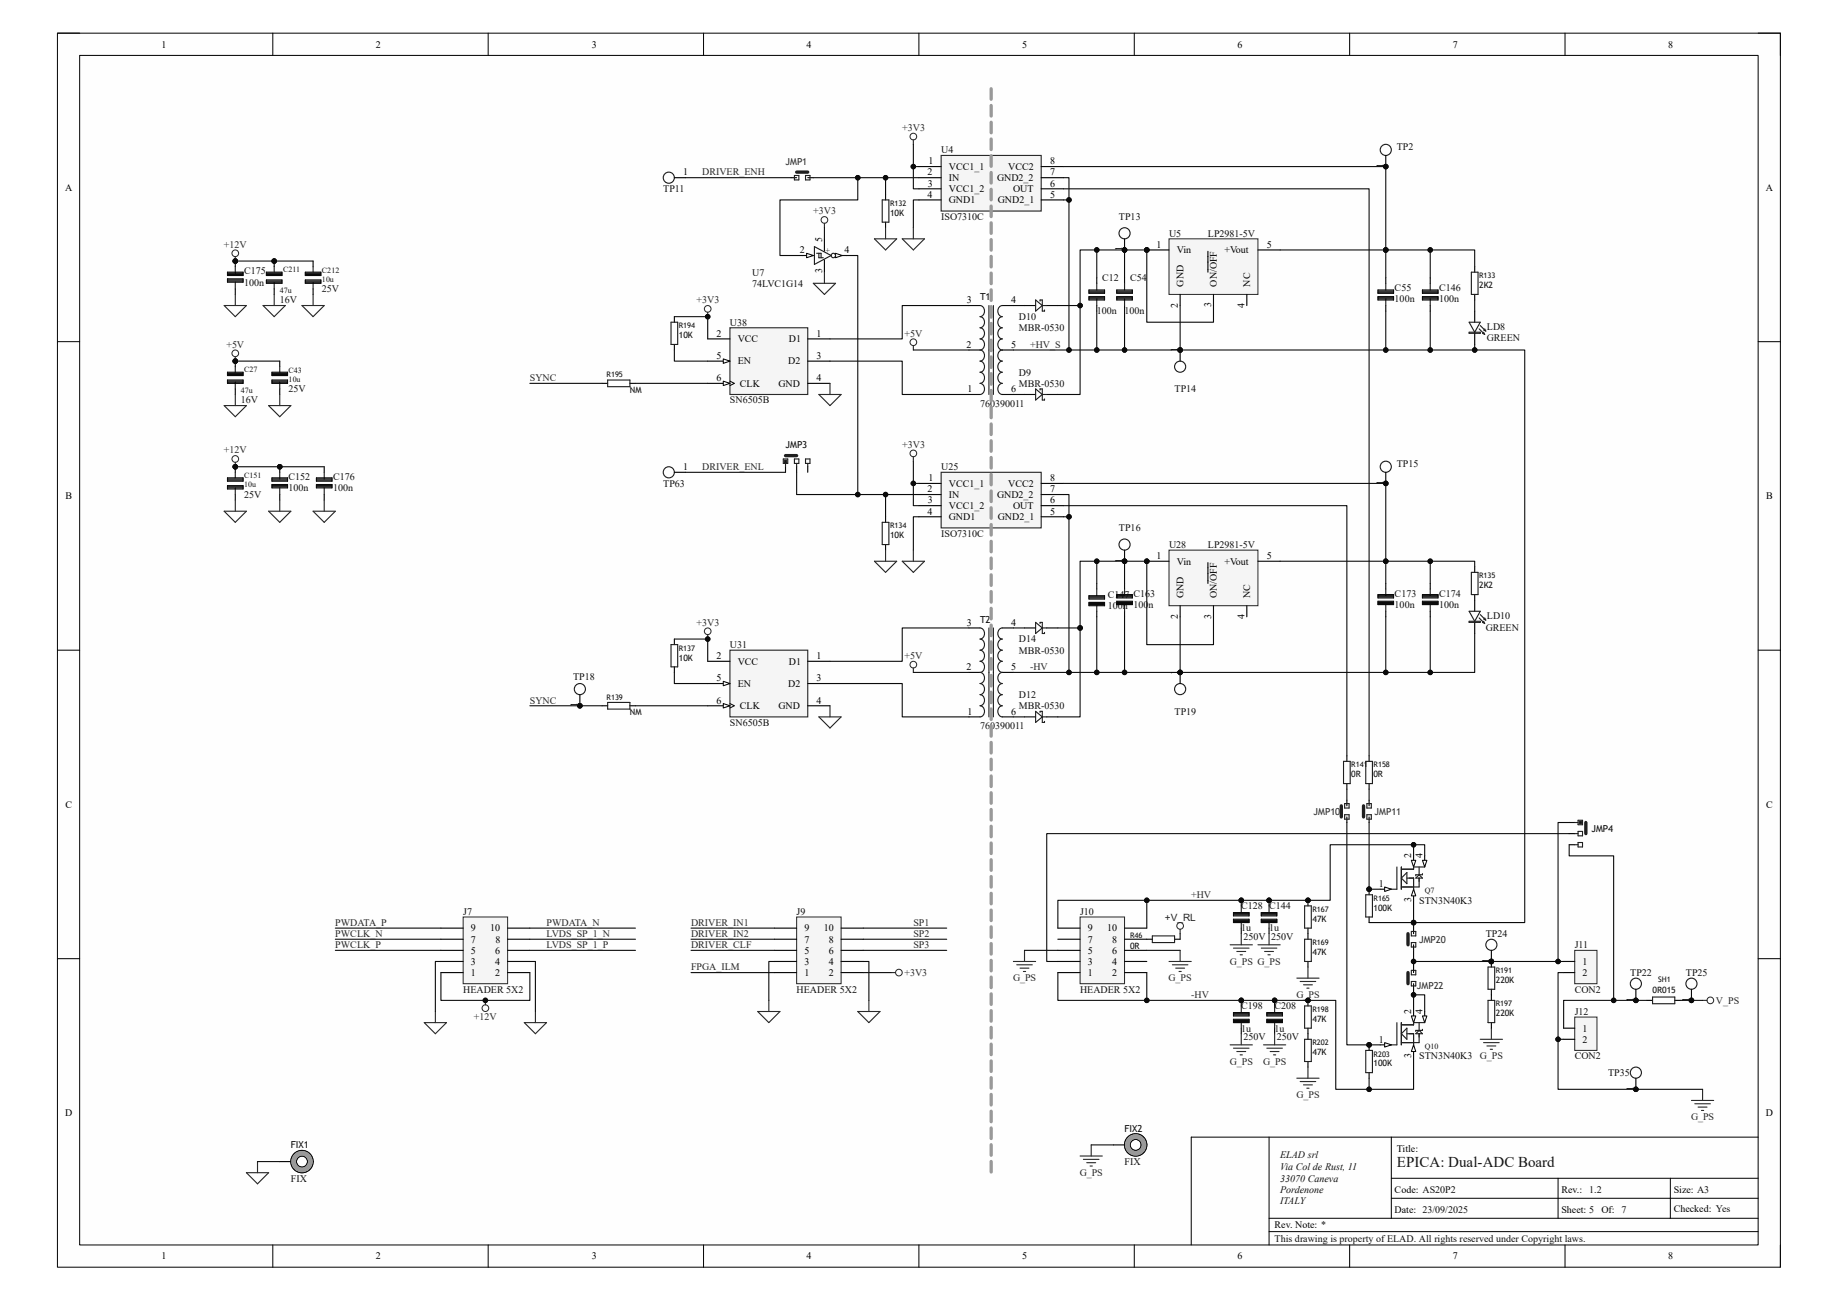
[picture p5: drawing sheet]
<svg xmlns="http://www.w3.org/2000/svg" width="420mm" height="297mm" viewBox="0 0 420 297" stroke-linecap="round" stroke-linejoin="round" font-family="sans-serif">
<defs><g id="words">
<text font-size="3.4" fill="#151515" x="319.2" y="266.7">EPICA: Dual-ADC Board</text>
<g font-size="2.3">
<text x="36.9" y="10.9">1</text>
<text x="85.9" y="10.9">2</text>
<text x="135.2" y="10.9">3</text>
<text x="184.3" y="10.9">4</text>
<text x="233.6" y="10.9">5</text>
<text x="282.7" y="10.9">6</text>
<text x="332" y="10.9">7</text>
<text x="381.2" y="10.9">8</text>
<text x="156.1" y="40.1">1</text>
<text x="212" y="40.1">2</text>
<text x="212.2" y="37.5">1</text>
<text x="216.8" y="38.8">VCC1_1</text>
<text x="216.8" y="41.4">IN</text>
<text x="227.8" y="41.4">GND2_2</text>
<text x="230.4" y="38.8">VCC2</text>
<text x="239.9" y="37.5">8</text>
<text x="239.9" y="40.1">7</text>
<text x="316.1" y="38.4" transform="rotate(-90 316.1 38.4)">1</text>
<text x="14.9" y="43.6">A</text>
<text x="212" y="45.2">4</text>
<text x="212" y="42.6">3</text>
<text x="216.8" y="43.9">VCC1_2</text>
<text x="216.8" y="46.4">GND1</text>
<text x="228" y="46.4">GND2_1</text>
<text x="231.5" y="43.9">OUT</text>
<text x="239.9" y="42.6">6</text>
<text x="239.9" y="45.2">5</text>
<text x="403.5" y="43.6">A</text>
<text x="182.8" y="57.9">2</text>
<text x="187.9" y="55.3" transform="rotate(-90 187.9 55.3)">5</text>
<text x="193" y="57.9">4</text>
<text x="256.5" y="57.4" transform="rotate(-90 256.5 57.4)">1</text>
<text x="264.2" y="56.6">1</text>
<text x="268.9" y="57.9">Vin</text>
<text x="279.8" y="57.9">+Vout</text>
<text x="289.5" y="56.6">5</text>
<text x="187.9" y="62.4" transform="rotate(-90 187.9 62.4)">3</text>
<text x="270.4" y="65.5" transform="rotate(-90 270.4 65.5)">GND</text>
<text x="278" y="65.5" transform="rotate(-90 278 65.5)">ON/OFF</text>
<text x="285.7" y="65.5" transform="rotate(-90 285.7 65.5)">NC</text>
<text x="220.9" y="69.3">3</text>
<text x="231.1" y="69.3">4</text>
<text x="269.2" y="70.4" transform="rotate(-90 269.2 70.4)">2</text>
<text x="276.8" y="70.2" transform="rotate(-90 276.8 70.2)">3</text>
<text x="284.4" y="70.4" transform="rotate(-90 284.4 70.4)">4</text>
<text x="163.7" y="76.9">2</text>
<text x="186.6" y="76.9">1</text>
<text x="163.7" y="82">5</text>
<text x="168.6" y="78.2">VCC</text>
<text x="168.6" y="83.3">EN</text>
<text x="180.1" y="83.3">D2</text>
<text x="180.3" y="78.2">D1</text>
<text x="186.6" y="82">3</text>
<text x="220.9" y="79.5">2</text>
<text x="231.1" y="79.5">5</text>
<text x="269.2" y="80.5" transform="rotate(-90 269.2 80.5)">1</text>
<text x="163.7" y="87.1">6</text>
<text x="169.1" y="88.3">CLK</text>
<text x="177.9" y="88.3">GND</text>
<text x="186.6" y="87.1">4</text>
<text x="221.1" y="89.6">1</text>
<text x="231.1" y="89.6">6</text>
<text x="156.1" y="107.4">1</text>
<text x="212" y="112.5">2</text>
<text x="212.2" y="109.9">1</text>
<text x="216.8" y="111.2">VCC1_1</text>
<text x="216.8" y="113.7">IN</text>
<text x="227.8" y="113.7">GND2_2</text>
<text x="230.4" y="111.2">VCC2</text>
<text x="239.9" y="109.9">8</text>
<text x="239.9" y="112.5">7</text>
<text x="316.1" y="110.8" transform="rotate(-90 316.1 110.8)">1</text>
<text x="14.9" y="114.1">B</text>
<text x="212" y="117.6">4</text>
<text x="212" y="115">3</text>
<text x="216.8" y="116.3">VCC1_2</text>
<text x="216.8" y="118.8">GND1</text>
<text x="228" y="118.8">GND2_1</text>
<text x="231.5" y="116.3">OUT</text>
<text x="239.9" y="115">6</text>
<text x="239.9" y="117.6">5</text>
<text x="403.6" y="114.1">B</text>
<text x="256.5" y="128.6" transform="rotate(-90 256.5 128.6)">1</text>
<text x="264.2" y="127.7">1</text>
<text x="268.9" y="129">Vin</text>
<text x="279.8" y="129">+Vout</text>
<text x="289.5" y="127.7">5</text>
<text x="270.4" y="136.6" transform="rotate(-90 270.4 136.6)">GND</text>
<text x="278" y="136.6" transform="rotate(-90 278 136.6)">ON/OFF</text>
<text x="285.7" y="136.6" transform="rotate(-90 285.7 136.6)">NC</text>
<text x="220.9" y="143">3</text>
<text x="231.1" y="143">4</text>
<text x="269.2" y="141.5" transform="rotate(-90 269.2 141.5)">2</text>
<text x="276.8" y="141.4" transform="rotate(-90 276.8 141.4)">3</text>
<text x="284.4" y="141.5" transform="rotate(-90 284.4 141.5)">4</text>
<text x="163.7" y="150.6">2</text>
<text x="163.7" y="155.7">5</text>
<text x="168.6" y="151.8">VCC</text>
<text x="180.3" y="151.8">D1</text>
<text x="186.6" y="150.6">1</text>
<text x="186.6" y="155.7">3</text>
<text x="220.9" y="153.1">2</text>
<text x="231.1" y="153.1">5</text>
<text x="269.2" y="154.1" transform="rotate(-90 269.2 154.1)">1</text>
<text x="132" y="161.6" transform="rotate(-90 132 161.6)">1</text>
<text x="163.7" y="160.7">6</text>
<text x="168.6" y="156.9">EN</text>
<text x="180.1" y="156.9">D2</text>
<text x="186.6" y="160.7">4</text>
<text x="169.1" y="162">CLK</text>
<text x="177.9" y="162">GND</text>
<text x="221.1" y="163.3">1</text>
<text x="231.1" y="163.3">6</text>
<text x="14.9" y="184.6">C</text>
<text x="403.6" y="184.6">C</text>
<text x="322.5" y="196" transform="rotate(-90 322.5 196)">2</text>
<text x="325" y="196" transform="rotate(-90 325 196)">4</text>
<text x="315" y="202.6">1</text>
<text x="322.5" y="206.1" transform="rotate(-90 322.5 206.1)">3</text>
<text x="107.6" y="215.3">7</text>
<text x="107.6" y="212.8">9</text>
<text x="112" y="212.8">10</text>
<text x="113.2" y="215.3">8</text>
<text x="183.8" y="215.3">7</text>
<text x="183.8" y="212.8">9</text>
<text x="188.2" y="212.8">10</text>
<text x="189.4" y="215.3">8</text>
<text x="248.6" y="215.3">7</text>
<text x="248.6" y="212.8">9</text>
<text x="253" y="212.8">10</text>
<text x="254.2" y="215.3">8</text>
<text x="107.6" y="220.4">3</text>
<text x="107.6" y="217.9">5</text>
<text x="113.2" y="220.4">4</text>
<text x="113.2" y="217.9">6</text>
<text x="183.8" y="220.4">3</text>
<text x="183.8" y="217.9">5</text>
<text x="189.4" y="220.4">4</text>
<text x="189.4" y="217.9">6</text>
<text x="248.6" y="220.4">3</text>
<text x="248.6" y="217.9">5</text>
<text x="254.1" y="220.4">4</text>
<text x="254.1" y="217.9">6</text>
<text x="340.3" y="220" transform="rotate(-90 340.3 220)">1</text>
<text x="361.6" y="220.4">1</text>
<text x="107.6" y="223">1</text>
<text x="113.2" y="223">2</text>
<text x="183.8" y="223">1</text>
<text x="189.4" y="223">2</text>
<text x="248.6" y="223">1</text>
<text x="254.1" y="223">2</text>
<text x="361.6" y="223">2</text>
<text x="322.5" y="231.6" transform="rotate(-90 322.5 231.6)">2</text>
<text x="325" y="231.6" transform="rotate(-90 325 231.6)">4</text>
<text x="373.3" y="228.9" transform="rotate(-90 373.3 228.9)">1</text>
<text x="386" y="228.9" transform="rotate(-90 386 228.9)">1</text>
<text x="315" y="238.2">1</text>
<text x="361.6" y="235.7">1</text>
<text x="361.6" y="238.2">2</text>
<text x="322.5" y="241.7" transform="rotate(-90 322.5 241.7)">3</text>
<text x="373.3" y="249.2" transform="rotate(-90 373.3 249.2)">1</text>
<text x="14.9" y="255.1">D</text>
<text x="403.5" y="255.1">D</text>
<text x="319.2" y="263.1">Title:</text>
<text x="318.7" y="272.5">Code: AS20P2</text>
<text x="356.8" y="272.5">Rev.:</text>
<text x="382.4" y="272.5">Size: A3</text>
<text x="291.3" y="280.6">Rev. Note: *</text>
<text x="318.7" y="277.1">Date: 23/09/2025</text>
<text x="356.8" y="277.1">Sheet: 5</text>
<text x="365.9" y="277.1">Of: 7</text>
<text x="382.4" y="276.8">Checked: Yes</text>
<text x="36.9" y="287.7">1</text>
<text x="85.9" y="287.7">2</text>
<text x="135.2" y="287.7">3</text>
<text x="184.3" y="287.7">4</text>
<text x="233.6" y="287.7">5</text>
<text x="282.7" y="287.7">6</text>
<text x="332" y="287.7">7</text>
<text x="381.2" y="287.7">8</text>
</g>
<g font-size="2.3" fill="#262626">
<text x="206.2" y="29.9">+3V3</text>
<text x="160.4" y="40.1">DRIVER_ENH</text>
<text x="185.8" y="49">+3V3</text>
<text x="51.1" y="56.6">+12V</text>
<text x="159.2" y="69.3">+3V3</text>
<text x="206.7" y="76.9">+5V</text>
<text x="51.7" y="79.5">+5V</text>
<text x="235.4" y="79.5">+HV_S</text>
<text x="121.1" y="87.1">SYNC</text>
<text x="51.1" y="103.6">+12V</text>
<text x="160.4" y="107.4">DRIVER_ENL</text>
<text x="206.2" y="102.3">+3V3</text>
<text x="159.2" y="143">+3V3</text>
<text x="206.7" y="150.6">+5V</text>
<text x="235.4" y="153.1">-HV</text>
<text x="121.1" y="160.7">SYNC</text>
<text x="272.2" y="205.2">+HV</text>
<text x="76.6" y="214.1">PWCLK_N</text>
<text x="76.6" y="211.5">PWDATA_P</text>
<text x="124.9" y="214.1">LVDS_SP_1_N</text>
<text x="124.9" y="211.5">PWDATA_N</text>
<text x="157.9" y="211.5">DRIVER_IN1</text>
<text x="157.9" y="214.1">DRIVER_IN2</text>
<text x="208.7" y="211.5">SP1</text>
<text x="208.7" y="214.1">SP2</text>
<text x="266.2" y="210.3">+V_RL</text>
<text x="76.6" y="216.6">PWCLK_P</text>
<text x="124.9" y="216.6">LVDS_SP_1_P</text>
<text x="157.9" y="216.6">DRIVER_CLF</text>
<text x="157.9" y="221.7">FPGA_ILM</text>
<text x="208.7" y="216.6">SP3</text>
<text x="281" y="220.4">G_PS G_PS</text>
<text x="206.7" y="223">+3V3</text>
<text x="231.5" y="224.2">G_PS</text>
<text x="267" y="224.2">G_PS</text>
<text x="108.3" y="233.1">+12V</text>
<text x="272.2" y="228">-HV</text>
<text x="296.2" y="228">G_PS</text>
<text x="392.1" y="229.3">V_PS</text>
<text x="281" y="243.3">G_PS</text>
<text x="288.6" y="243.3">G_PS</text>
<text x="338.2" y="242">G_PS</text>
<text x="296.2" y="250.9">G_PS</text>
<text x="386.4" y="256">G_PS</text>
<text x="246.7" y="268.7">G_PS</text>
</g>
<g font-size="2.3" fill="#0e0e0e">
<text x="215.1" y="35">U4</text>
<text x="319.2" y="34.2">TP2</text>
<text x="151.6" y="43.9">TP11</text>
<text x="215.1" y="50.2">ISO7310C</text>
<text x="255.7" y="50.2">TP13</text>
<text x="267.1" y="54.1">U5</text>
<text x="276" y="54.1">LP2981-5V</text>
<text x="55.8" y="65.2">100n</text>
<text x="55.8" y="62.7">C175</text>
<text x="171.9" y="65.5">74LVC1G14</text>
<text x="171.9" y="62.9">U7</text>
<text x="251.9" y="64.2">C12</text>
<text x="258.2" y="64.2">C54</text>
<text x="63.9" y="69.3">16V</text>
<text x="73.6" y="66.8">25V</text>
<text x="250.6" y="71.8">100n</text>
<text x="257" y="71.8">100n</text>
<text x="318.7" y="69">100n</text>
<text x="318.7" y="66.5">C55</text>
<text x="328.8" y="69">100n</text>
<text x="328.8" y="66.5">C146</text>
<text x="166.8" y="74.4">U38</text>
<text x="232.8" y="75.6">MBR-0530</text>
<text x="232.8" y="73.1">D10</text>
<text x="339.8" y="77.9">GREEN</text>
<text x="339.8" y="75.4">LD8</text>
<text x="66" y="89.6">25V</text>
<text x="232.8" y="88.3">MBR-0530</text>
<text x="232.8" y="85.8">D9</text>
<text x="268.4" y="89.6">TP14</text>
<text x="55" y="92.2">16V</text>
<text x="166.8" y="92.2">SN6505B</text>
<text x="223.9" y="92.9">760390011</text>
<text x="215.1" y="107.4">U25</text>
<text x="319.2" y="106.6">TP15</text>
<text x="55.8" y="113.7">25V</text>
<text x="66" y="112.2">100n</text>
<text x="66" y="109.7">C152</text>
<text x="76.1" y="112.2">100n</text>
<text x="76.1" y="109.7">C176</text>
<text x="151.6" y="111.2">TP63</text>
<text x="215.1" y="122.6">ISO7310C</text>
<text x="255.7" y="121.4">TP16</text>
<text x="267.1" y="125.2">U28</text>
<text x="276" y="125.2">LP2981-5V</text>
<text x="253.2" y="136.6">C147 C163</text>
<text x="318.7" y="136.4">C173</text>
<text x="328.8" y="136.4">C174</text>
<text x="253.2" y="139.1">100n 100n</text>
<text x="318.7" y="138.9">100n</text>
<text x="328.8" y="138.9">100n</text>
<text x="339.8" y="141.4">LD10</text>
<text x="166.8" y="148">U31</text>
<text x="232.8" y="149.3">MBR-0530</text>
<text x="232.8" y="146.8">D14</text>
<text x="339.5" y="144.2">GREEN</text>
<text x="131" y="155.4">TP18</text>
<text x="232.8" y="159.5">D12</text>
<text x="166.8" y="165.8">SN6505B</text>
<text x="223.9" y="166.6">760390011</text>
<text x="232.8" y="162">MBR-0530</text>
<text x="268.4" y="163.3">TP19</text>
<text x="105.8" y="209">J7</text>
<text x="182" y="209">J9</text>
<text x="246.8" y="209">J10</text>
<text x="283.6" y="207.7">C128 C144</text>
<text x="324.3" y="206.5">STN3N40K3</text>
<text x="283.6" y="212.8">1u</text>
<text x="284.1" y="214.8">250V</text>
<text x="290" y="212.8">1u</text>
<text x="290.5" y="214.8">250V</text>
<text x="339.5" y="214.1">TP24</text>
<text x="359.8" y="216.6">J11</text>
<text x="105.8" y="226.8">HEADER 5X2</text>
<text x="182" y="226.8">HEADER 5X2</text>
<text x="246.8" y="226.8">HEADER 5X2</text>
<text x="359.8" y="226.8">CON2</text>
<text x="372.5" y="223">TP22</text>
<text x="385.2" y="223">TP25</text>
<text x="283.6" y="230.6">C198</text>
<text x="291.3" y="230.6">C208</text>
<text x="359.8" y="231.9">J12</text>
<text x="283.6" y="235.7">1u</text>
<text x="284.1" y="237.7">250V</text>
<text x="291.3" y="235.7">1u</text>
<text x="291.8" y="237.7">250V</text>
<text x="324.3" y="242">STN3N40K3</text>
<text x="359.8" y="242">CON2</text>
<text x="367.5" y="245.8">TP35</text>
<text x="66.5" y="270">FIX</text>
<text x="257" y="266.1">FIX</text>
<text x="292.5" y="264.6">ELAD srl</text>
<text x="292.5" y="267.4">Via Col de Rust, 11</text>
<text x="292.5" y="270">33070 Caneva</text>
<text x="292.5" y="272.5">Pordenone</text>
<text x="292.5" y="275">ITALY</text>
<text x="363.1" y="272.5">1.2</text>
<text x="291.3" y="283.7">This drawing is property of ELAD. All rights reserved under Copyright laws.</text>
</g>
<g font-size="2.2" fill="#2e2e2e">
<text x="179.5" y="37.6">JMP1</text>
<text x="300.1" y="186.2">JMP10</text>
<text x="314.1" y="186.2">JMP11</text>
<text x="324.3" y="215.4">JMP20</text>
<text x="323.8" y="226.1">JMP22</text>
</g>
<g font-size="2.2" fill="#0e0e0e">
<text x="223.9" y="68.6">T1</text>
<text x="179.5" y="102.4">JMP3</text>
<text x="223.9" y="142.2">T2</text>
<text x="363.6" y="190">JMP4</text>
<text x="66.5" y="262.4">FIX1</text>
<text x="257" y="258.6">FIX2</text>
</g>
<g font-size="2" fill="#0e0e0e">
<text x="203.4" y="49.3">10K</text>
<text x="338" y="65.8">2K2</text>
<text x="155.1" y="77.3">10K</text>
<text x="143.9" y="89.7">NM</text>
<text x="203.4" y="123">10K</text>
<text x="338" y="134.4">2K2</text>
<text x="155.1" y="150.9">10K</text>
<text x="143.9" y="163.4">NM</text>
<text x="308.8" y="177.6">0R</text>
<text x="313.9" y="177.6">0R</text>
<text x="313.9" y="208.1">100K</text>
<text x="299.9" y="210.6">47K</text>
<text x="258.2" y="216.7">0R</text>
<text x="299.9" y="218.2">47K</text>
<text x="341.8" y="224.6">220K</text>
<text x="377.6" y="226.9">0R015</text>
<text x="299.9" y="233.5">47K</text>
<text x="341.8" y="232.2">220K</text>
<text x="299.9" y="241.1">47K</text>
<text x="313.9" y="243.6">100K</text>
</g>
<text font-size="1.8" fill="#1c1c1c" x="188.6" y="57.7">+</text>
<g font-size="1.8" fill="#0e0e0e">
<text x="64.7" y="62.1">C211</text>
<text x="73.6" y="64.3">10u</text>
<text x="73.6" y="62.3">C212</text>
<text x="63.9" y="66.9">47u</text>
<text x="55" y="89.7">47u</text>
<text x="55.8" y="84.9">C27</text>
<text x="66" y="87.2">10u</text>
<text x="66" y="85.2">C43</text>
<text x="55.8" y="111.3">10u</text>
<text x="55.8" y="109.3">C151</text>
<text x="325.5" y="204">Q7</text>
<text x="325.5" y="239.6">Q10</text>
</g>
<g font-size="1.7" fill="#0e0e0e">
<text x="203.4" y="47.1">R132</text>
<text x="338" y="63.6">R133</text>
<text x="155.1" y="75">R194</text>
<text x="138.6" y="86.2">R195</text>
<text x="203.4" y="120.7">R134</text>
<text x="338" y="132.2">R135</text>
<text x="155.1" y="148.7">R137</text>
<text x="138.6" y="159.9">R139</text>
<text x="308.8" y="175.3">R141</text>
<text x="313.9" y="175.3">R158</text>
<text x="299.9" y="208.4">R167</text>
<text x="313.9" y="205.8">R165</text>
<text x="258.2" y="214.2">R46</text>
<text x="299.9" y="216">R169</text>
<text x="341.8" y="222.3">R191</text>
<text x="378.9" y="224.4">SH1</text>
<text x="299.9" y="231.2">R198</text>
<text x="341.8" y="230">R197</text>
<text x="299.9" y="238.8">R202</text>
<text x="313.9" y="241.4">R203</text>
</g>
</g></defs>
<path d="M13.1 7.6h393.7v281.9h-393.7z" fill-rule="evenodd" fill="#fefefe"/>
<path d="M13.1 7.6h393.7v281.9h-393.7z" fill="none" stroke="#000" stroke-width=".23"/>
<path d="M18.2 12.7h383.5v271.7h-383.5z" fill-rule="evenodd" fill="#fefefe"/>
<g fill="none" stroke="#000" stroke-width=".23">
<path d="M13.1 7.6h5.1M18.2 12.7h383.5v271.7h-383.5zM62.3 7.6v5.1M111.5 7.6v5.1M160.8 7.6v5.1M210 7.6v5.1M259.2 7.6v5.1M308.4 7.6v5.1M357.6 7.6v5.1M401.7 7.6h5.1v5.1M13.1 78.1h5.1M401.7 78.1h5.1"/>
<path d="M13.1 148.5h5.1M401.7 148.5h5.1M13.1 219h5.1M401.7 219h5.1M290 259.8v24.6M317.9 259.8v18.5M401.7 259.8h-129.5v24.6M290 278.3h111.7M317.9 273.8h83.8M317.9 269.2h83.8M356 269.2v9.1M381.7 269.2v9.1"/>
<path d="M62.3 284.4v5.1M111.5 284.4v5.1M160.8 284.4v5.1M210 284.4v5.1M259.2 284.4v5.1M290 281.4h111.7M308.4 284.4v5.1M357.6 284.4v5.1M406.8 284.4v5.1"/>
</g>
<circle cx="283.6" cy="228.6" r=".51" fill="#0e0e0e"/>
<circle cx="283.6" cy="228.6" r=".51" fill="none" stroke="#0e0e0e" stroke-width=".23"/>
<path d="M283.6 228.6v1.2" fill="none" stroke="#000" stroke-width=".25"/>
<circle cx="283.6" cy="228.6" r=".51" fill="#0e0e0e"/>
<circle cx="283.6" cy="228.6" r=".51" fill="none" stroke="#0e0e0e" stroke-width=".23"/>
<path d="M281.9 231.9h3.5M281.9 231.4h3.5v.7h-3.5zM281.9 232.9h3.5v.7h-3.5zM281.9 231.6h3.5M281.9 233.4h3.5M281.9 233.1h3.5M283.6 234.9v1.3" fill="none" stroke="#000" stroke-width=".25"/>
<path d="M283.6 229.8v1.6M283.6 233.4v1.5" fill="none" stroke="#1c1c1c" stroke-width=".25"/>
<path d="M281.1 238.7h5.1M281.9 239.5h3.5M283.6 236.2v2.5M282.6 240.2h2M283.4 241h.5" fill="none" stroke="#262626" stroke-width=".25"/>
<path d="M166.8 148.5h17.8v15.3h-17.8z" fill-rule="evenodd" fill="#f5f5f5"/>
<path d="M166.8 148.5h17.8v15.3h-17.8z" fill="none" stroke="#262626" stroke-width=".25"/>
<path d="M161.7 151.1h5.1M161.7 161.2h5.1" fill="none" stroke="#000" stroke-width=".25"/>
<path d="M165.3 160.7l1.5 .5-1.5 .6z" fill="#fbfbfb"/>
<path d="M165.3 160.7l1.5 .5-1.5 .6zM166.8 160.7l1 .5-1 .6" fill="none" stroke="#000" stroke-width=".23"/>
<path d="M161.7 156.2h5.1M184.6 151.1h5.1M184.6 156.2h5.1" fill="none" stroke="#000" stroke-width=".25"/>
<path d="M165.3 155.7l1.5 .5-1.5 .5z" fill="#fbfbfb"/>
<path d="M165.3 155.7l1.5 .5-1.5 .5z" fill="none" stroke="#000" stroke-width=".23"/>
<g fill="none" stroke="#000" stroke-width=".25">
<path d="M202.4 44.4v1.3M202.4 50.8v1.2M248.8 66.8h3.6M248.8 66.3h3.6v.7h-3.6zM248.8 67.8h3.6v.7h-3.6zM248.8 66.5h3.6M248.8 68.3h3.6M248.8 68h3.6M250.6 63.5v1.2M250.6 69.8v1.3M337 60.9v1.3M337 67.3v1.2"/>
<path d="M337 71.1v2.5M337 76.2v2.5M202.4 118.1v1.2M202.4 124.4v1.3M248.8 136.1h3.6v.8h-3.6zM248.8 137.6h3.6v.8h-3.6zM248.8 136.6h3.6M248.8 136.4h3.6M248.8 138.1h3.6M248.8 137.9h3.6M250.6 133.3v1.3M250.6 139.7v1.2"/>
<path d="M337 129.5v1.3M337 135.8v3.9M154.1 146v1.3M154.1 152.4v1.2M337 142.2v2.5M137.6 161.2h1.3M143.9 161.2h1.3M184.6 161.2h5.1M307.8 172.7v1.2M307.8 179v1.3M312.8 172.7v1.2M312.8 179v1.3"/>
</g>
<path d="M199.8 54.6h5.1l-2.5 2.5zM202.4 52v2.6M206.2 54.6h5l-2.5 2.5zM208.7 52v2.6M208.7 79v1M199.8 128.2h5.1l-2.5 2.6zM202.4 125.7v2.5M206.2 128.2h5l-2.5 2.6zM208.7 125.7v2.5M208.7 152.6v1M187.1 163.8h5.1l-2.5 2.5zM189.7 161.2v2.6" fill="none" stroke="#262626" stroke-width=".25"/>
<g fill="none" stroke="#262626" stroke-width=".23">
<circle cx="208.7" cy="78.2" r=".76"/>
<circle cx="208.7" cy="151.8" r=".76"/>
</g>
<g fill="none" stroke="#1c1c1c" stroke-width=".25">
<path d="M201.6 45.7h1.5v5.1h-1.5zM250.6 64.7v1.6M250.6 68.3v1.5M335.7 75.9h2.5v.3h-2.5zM335.7 73.6h2.5l-1.2 2.3zM336.2 62.2h1.5v5.1h-1.5zM338 75.1l1 1.1M338.2 74.4l1.1 1M339 75.9l.3 .5-.5-.2M339.3 75.1l.2 .5-.5-.2M201.6 119.3h1.5v5.1h-1.5zM250.6 134.6v1.5"/>
<path d="M250.6 138.1v1.6M335.7 139.7h2.5l-1.2 2.2zM336.2 130.8h1.5v5h-1.5zM153.3 147.3h1.6v5.1h-1.6zM335.7 141.9h2.5v.3h-2.5zM338 141.2l1 1M338.2 140.4l1.1 1M339 141.9l.3 .6-.5-.3M339.3 141.2l.2 .5-.5-.3M138.9 160.5h5v1.5h-5zM307 173.9h1.5v5.1h-1.5zM312.1 173.9h1.5v5.1h-1.5z"/>
</g>
<circle cx="312.8" cy="203.2" r=".51" fill="#0e0e0e"/>
<circle cx="312.8" cy="203.2" r=".51" fill="none" stroke="#0e0e0e" stroke-width=".23"/>
<path d="M312.8 203.2v1.2M312.8 209.5v1.3" fill="none" stroke="#000" stroke-width=".25"/>
<circle cx="312.8" cy="203.2" r=".51" fill="#0e0e0e"/>
<circle cx="312.8" cy="203.2" r=".51" fill="none" stroke="#0e0e0e" stroke-width=".23"/>
<path d="M312.1 204.4h1.5v5.1h-1.5z" fill="none" stroke="#1c1c1c" stroke-width=".25"/>
<circle cx="312.8" cy="238.7" r=".51" fill="#0e0e0e"/>
<circle cx="312.8" cy="238.7" r=".51" fill="none" stroke="#0e0e0e" stroke-width=".23"/>
<path d="M312.8 238.7v1.3M312.8 245.1v1.2" fill="none" stroke="#000" stroke-width=".25"/>
<circle cx="312.8" cy="238.7" r=".51" fill="#0e0e0e"/>
<circle cx="312.8" cy="238.7" r=".51" fill="none" stroke="#0e0e0e" stroke-width=".23"/>
<path d="M312.1 240h1.5v5.1h-1.5z" fill="none" stroke="#1c1c1c" stroke-width=".25"/>
<circle cx="298.9" cy="205.7" r=".51" fill="#0e0e0e"/>
<circle cx="298.9" cy="205.7" r=".51" fill="none" stroke="#0e0e0e" stroke-width=".23"/>
<path d="M298.9 205.7v1.3M298.9 212v1.3" fill="none" stroke="#000" stroke-width=".25"/>
<circle cx="298.9" cy="205.7" r=".51" fill="#0e0e0e"/>
<circle cx="298.9" cy="205.7" r=".51" fill="none" stroke="#0e0e0e" stroke-width=".23"/>
<path d="M298.1 207h1.5v5h-1.5z" fill="none" stroke="#1c1c1c" stroke-width=".25"/>
<path d="M296.3 223.5h5.1M297.1 224.2h3.6M297.9 225h2M298.6 225.8h.5M298.9 220.9v2.6" fill="none" stroke="#262626" stroke-width=".25"/>
<circle cx="298.9" cy="228.6" r=".51" fill="#0e0e0e"/>
<circle cx="298.9" cy="228.6" r=".51" fill="none" stroke="#0e0e0e" stroke-width=".23"/>
<path d="M298.9 228.6v1.2M298.9 234.9v1.3" fill="none" stroke="#000" stroke-width=".25"/>
<circle cx="298.9" cy="228.6" r=".51" fill="#0e0e0e"/>
<circle cx="298.9" cy="228.6" r=".51" fill="none" stroke="#0e0e0e" stroke-width=".23"/>
<path d="M298.1 214.6h1.5v5.1h-1.5zM298.1 229.8h1.5v5.1h-1.5zM298.1 237.4h1.5v5.1h-1.5z" fill="none" stroke="#1c1c1c" stroke-width=".25"/>
<path d="M110.9 228.6v1M296.3 246.3h5.1M297.1 247.1h3.6M297.9 247.9h2M298.6 248.6h.5M298.9 243.8v2.5" fill="none" stroke="#262626" stroke-width=".25"/>
<path d="M298.9 213.3v1.3M298.9 219.7v1.2M298.9 236.2v1.2M298.9 242.5v1.3" fill="none" stroke="#000" stroke-width=".25"/>
<circle cx="110.9" cy="230.3" r=".76" fill="none" stroke="#262626" stroke-width=".23"/>
<circle cx="110.9" cy="228.6" r=".51" fill="#0e0e0e"/>
<circle cx="110.9" cy="228.6" r=".51" fill="none" stroke="#0e0e0e" stroke-width=".23"/>
<path d="M234.1 69.8h2.5M239.2 69.8h2.5M234.1 90.1h2.5M239.2 90.1h2.5M234.1 143.5h2.5M239.2 143.5h2.5M234.1 163.8h2.5M239.2 163.8h2.5" fill="none" stroke="#000" stroke-width=".25"/>
<path d="M236.6 68.5l1.6 1.3-1.6 1.3zM237.7 68.8v-.3h.5v2.6h.5v-.3M238.2 69.8h1M236.6 88.9l1.6 1.2-1.6 1.3zM237.7 89.1v-.2h.5v2.5h.5v-.3M238.2 90.1h1M236.6 142.2l1.6 1.3-1.6 1.2zM237.7 142.5v-.3h.5v2.5h.5v-.2M238.2 143.5h1M236.6 162.5l1.6 1.3-1.6 1.3zM237.7 162.8v-.3h.5v2.6h.5v-.3M238.2 163.8h1" fill="none" stroke="#1c1c1c" stroke-width=".25"/>
<circle cx="340.8" cy="219.7" r=".51" fill="#0e0e0e"/>
<circle cx="340.8" cy="219.7" r=".51" fill="none" stroke="#0e0e0e" stroke-width=".23"/>
<path d="M340.8 219.7v1.2M340.8 226v1.3" fill="none" stroke="#000" stroke-width=".25"/>
<circle cx="340.8" cy="219.7" r=".51" fill="#0e0e0e"/>
<circle cx="340.8" cy="219.7" r=".51" fill="none" stroke="#0e0e0e" stroke-width=".23"/>
<path d="M340 220.9h1.5v5.1h-1.5zM340 228.6h1.5v5h-1.5z" fill="none" stroke="#1c1c1c" stroke-width=".25"/>
<path d="M208.7 32v1M208.7 104.4v1M161.7 145v1M338.2 237.4h5.1M339 238.2h3.6M339.8 239h2M340.5 239.7h.5M340.8 234.9v2.5" fill="none" stroke="#262626" stroke-width=".25"/>
<path d="M340.8 227.3v1.3M340.8 233.6v1.3" fill="none" stroke="#000" stroke-width=".25"/>
<g fill="none" stroke="#262626" stroke-width=".23">
<circle cx="208.7" cy="31.2" r=".76"/>
<circle cx="208.7" cy="103.6" r=".76"/>
<circle cx="161.7" cy="144.2" r=".76"/>
</g>
<circle cx="161.7" cy="146" r=".51" fill="#0e0e0e"/>
<circle cx="161.7" cy="146" r=".51" fill="none" stroke="#0e0e0e" stroke-width=".23"/>
<path d="M315.4 203.2h2.5" fill="none" stroke="#000" stroke-width=".25"/>
<path d="M316.4 202.6l1.5 .6-1.5 .5z" fill="#fbfbfb"/>
<path d="M316.4 202.6l1.5 .6-1.5 .5z" fill="none" stroke="#000" stroke-width=".23"/>
<path d="M323 195.5v2.6" fill="none" stroke="#000" stroke-width=".25"/>
<path d="M322.5 196.6h1l-.5 1.5z" fill="#fbfbfb"/>
<path d="M322.5 196.6h1l-.5 1.5z" fill="none" stroke="#000" stroke-width=".23"/>
<path d="M323 203.2v2.5" fill="none" stroke="#000" stroke-width=".25"/>
<path d="M323 203.2l.5 1.5h-1z" fill="#fbfbfb"/>
<path d="M323 203.2l.5 1.5h-1z" fill="none" stroke="#000" stroke-width=".23"/>
<path d="M319.2 198.1v5.1h-1.3M320.2 198.1v5.1M323 198.1v.5h-2.8M320.2 202.6h2.8M320.2 200.6l1.3-1.3v2.6zM321.5 200.6h1.5v2.6" fill="none" stroke="#1c1c1c" stroke-width=".25"/>
<path d="M325.5 195.5v2.6" fill="none" stroke="#000" stroke-width=".25"/>
<path d="M325 196.6h1.1l-.6 1.5z" fill="#fbfbfb"/>
<path d="M325 196.6h1.1l-.6 1.5z" fill="none" stroke="#000" stroke-width=".23"/>
<path d="M323 198.1h2.5M324.3 198.1v1.8M325 199.6v.3h-1.5v.2M323.5 200.6l.8-.7 .7 .7zM324.3 200.6v2h-1.3" fill="none" stroke="#1c1c1c" stroke-width=".25"/>
<path d="M315.4 238.7h2.5" fill="none" stroke="#000" stroke-width=".25"/>
<path d="M316.4 238.2l1.5 .5-1.5 .5z" fill="#fbfbfb"/>
<path d="M316.4 238.2l1.5 .5-1.5 .5z" fill="none" stroke="#000" stroke-width=".23"/>
<path d="M323 231.1v2.5" fill="none" stroke="#000" stroke-width=".25"/>
<path d="M322.5 232.1h1l-.5 1.5z" fill="#fbfbfb"/>
<path d="M322.5 232.1h1l-.5 1.5z" fill="none" stroke="#000" stroke-width=".23"/>
<path d="M323 238.7v2.6" fill="none" stroke="#000" stroke-width=".25"/>
<path d="M323 238.7l.5 1.5h-1z" fill="#fbfbfb"/>
<path d="M323 238.7l.5 1.5h-1z" fill="none" stroke="#000" stroke-width=".23"/>
<path d="M319.2 233.6v5.1h-1.3M320.2 233.6v5.1M320.2 238.2h2.8M320.2 236.2l1.3-1.3v2.5zM321.5 236.2h1.5v2.5M323 233.6v.5h-2.8" fill="none" stroke="#1c1c1c" stroke-width=".25"/>
<path d="M325.5 231.1v2.5" fill="none" stroke="#000" stroke-width=".25"/>
<path d="M325 232.1h1.1l-.6 1.5z" fill="#fbfbfb"/>
<path d="M325 232.1h1.1l-.6 1.5z" fill="none" stroke="#000" stroke-width=".23"/>
<path d="M323 233.6h2.5M323.5 236.2l.8-.8 .7 .8zM324.3 236.2v2h-1.3M324.3 233.6v1.8M325 235.2v.2h-1.5v.3" fill="none" stroke="#1c1c1c" stroke-width=".25"/>
<circle cx="340.8" cy="219.7" r=".51" fill="#0e0e0e"/>
<circle cx="340.8" cy="219.7" r=".51" fill="none" stroke="#0e0e0e" stroke-width=".23"/>
<circle cx="340.8" cy="215.9" r="1.27" fill="none" stroke="#1c1c1c" stroke-width=".25"/>
<path d="M340.8 217.1v2.6" fill="none" stroke="#000" stroke-width=".25"/>
<circle cx="340.8" cy="219.7" r=".51" fill="#0e0e0e"/>
<circle cx="340.8" cy="219.7" r=".51" fill="none" stroke="#0e0e0e" stroke-width=".23"/>
<circle cx="373.8" cy="228.6" r=".51" fill="#0e0e0e"/>
<circle cx="373.8" cy="228.6" r=".51" fill="none" stroke="#0e0e0e" stroke-width=".23"/>
<circle cx="373.8" cy="224.7" r="1.27" fill="none" stroke="#1c1c1c" stroke-width=".25"/>
<path d="M373.8 226v2.6" fill="none" stroke="#000" stroke-width=".25"/>
<circle cx="373.8" cy="228.6" r=".51" fill="#0e0e0e"/>
<circle cx="373.8" cy="228.6" r=".51" fill="none" stroke="#0e0e0e" stroke-width=".23"/>
<g fill="none" stroke="#000" stroke-width=".25">
<path d="M255.2 66.8h3.5M255.2 66.3h3.5v.7h-3.5zM255.2 66.5h3.5M255.2 68.3h3.5M255.2 67.8h3.5v.7h-3.5zM255.2 68h3.5M257 63.5v1.2M257 69.8v1.3M314.9 66.8h3.5M314.9 66.3h3.5v.7h-3.5zM314.9 67.8h3.5v.7h-3.5zM314.9 66.5h3.5"/>
<path d="M314.9 68.3h3.5M314.9 68h3.5M316.7 63.5v1.2M316.7 69.8v1.3M325 66.8h3.6M325 66.3h3.6v.7h-3.6zM325 66.5h3.6M325 68.3h3.6M325 67.8h3.6v.7h-3.6zM325 68h3.6M326.8 63.5v1.2M326.8 69.8v1.3"/>
<path d="M255.2 135.8h3.5v.8h-3.5zM255.2 137.4h3.5v.7h-3.5zM255.2 137.6h3.5M255.2 137.9h3.5M255.2 136.1h3.5M255.2 136.4h3.5M257 133.3v1.3M257 139.7v1.2M314.9 135.8h3.5v.8h-3.5zM314.9 137.4h3.5v.7h-3.5zM314.9 137.6h3.5M314.9 137.9h3.5"/>
<path d="M314.9 136.1h3.5M314.9 136.4h3.5M316.7 133.3v1.3M316.7 139.7v1.2M325 135.8h3.6v.8h-3.6zM325 137.4h3.6v.7h-3.6zM325 137.6h3.6M325 137.9h3.6M325 136.1h3.6M325 136.4h3.6M326.8 133.3v1.3M326.8 139.7v1.2"/>
</g>
<path d="M257 64.7v1.6M257 68.3v1.5M316.7 64.7v1.6M316.7 68.3v1.5M326.8 64.7v1.6M326.8 68.3v1.5M257 134.6v1.5M257 138.1v1.6M316.7 134.6v1.5M316.7 138.1v1.6M326.8 134.6v1.5M326.8 138.1v1.6" fill="none" stroke="#1c1c1c" stroke-width=".25"/>
<circle cx="53.8" cy="59.6" r=".51" fill="#0e0e0e"/>
<circle cx="53.8" cy="59.6" r=".51" fill="none" stroke="#0e0e0e" stroke-width=".23"/>
<path d="M53.8 59.6v1.3M53.8 66v1.3" fill="none" stroke="#000" stroke-width=".25"/>
<circle cx="53.8" cy="59.6" r=".51" fill="#0e0e0e"/>
<circle cx="53.8" cy="59.6" r=".51" fill="none" stroke="#0e0e0e" stroke-width=".23"/>
<g fill="none" stroke="#1c1c1c" stroke-width=".25">
<path d="M186.6 57.9h1M53.8 60.9v1.5M53.8 64.5v1.5M223.9 69.8a1.3 1.3 0 0 1 1.1 1.3 1.3 1.3 0 0 1-1.1 1.2 1.3 1.3 0 0 1 1.1 1.3 1.3 1.3 0 0 1-1.1 1.3 1.3 1.3 0 0 1 1.1 1.3 1.3 1.3 0 0 1-1.1 1.2 1.3 1.3 0 0 1 1.1 1.3 1.3 1.3 0 0 1-1.1 1.3 1.3 1.3 0 0 1 1.1 1.2 1.3 1.3 0 0 1-1.1 1.3 1.3 1.3 0 0 1 1.1 1.3 1.3 1.3 0 0 1-1.1 1.2 1.3 1.3 0 0 1 1.1 1.3 1.3 1.3 0 0 1-1.1 1.3 1.3 1.3 0 0 1 1.1 1.3 1.3 1.3 0 0 1-1.1 1.2M226 69.8v20.3M227 69.8v20.3M229 69.8a1.3 1.3 0 0 0-1 1.3 1.3 1.3 0 0 0 1 1.2 1.3 1.3 0 0 0-1 1.3 1.3 1.3 0 0 0 1 1.3 1.3 1.3 0 0 0-1 1.3 1.3 1.3 0 0 0 1 1.2 1.3 1.3 0 0 0-1 1.3 1.3 1.3 0 0 0 1 1.3 1.3 1.3 0 0 0-1 1.2 1.3 1.3 0 0 0 1 1.3 1.3 1.3 0 0 0-1 1.3 1.3 1.3 0 0 0 1 1.2 1.3 1.3 0 0 0-1 1.3 1.3 1.3 0 0 0 1 1.3 1.3 1.3 0 0 0-1 1.3 1.3 1.3 0 0 0 1 1.2M223.9 143.5a1.3 1.3 0 0 1 1.1 1.2 1.3 1.3 0 0 1-1.1 1.3 1.3 1.3 0 0 1 1.1 1.3 1.3 1.3 0 0 1-1.1 1.2 1.3 1.3 0 0 1 1.1 1.3 1.3 1.3 0 0 1-1.1 1.3 1.3 1.3 0 0 1 1.1 1.3 1.3 1.3 0 0 1-1.1 1.2 1.3 1.3 0 0 1 1.1 1.3 1.3 1.3 0 0 1-1.1 1.3 1.3 1.3 0 0 1 1.1 1.2 1.3 1.3 0 0 1-1.1 1.3 1.3 1.3 0 0 1 1.1 1.3 1.3 1.3 0 0 1-1.1 1.2 1.3 1.3 0 0 1 1.1 1.3 1.3 1.3 0 0 1-1.1 1.3M226 143.5v20.3M227 143.5v20.3M229 143.5a1.3 1.3 0 0 0-1 1.2 1.3 1.3 0 0 0 1 1.3 1.3 1.3 0 0 0-1 1.3 1.3 1.3 0 0 0 1 1.2 1.3 1.3 0 0 0-1 1.3 1.3 1.3 0 0 0 1 1.3 1.3 1.3 0 0 0-1 1.3 1.3 1.3 0 0 0 1 1.2 1.3 1.3 0 0 0-1 1.3 1.3 1.3 0 0 0 1 1.3 1.3 1.3 0 0 0-1 1.2 1.3 1.3 0 0 0 1 1.3 1.3 1.3 0 0 0-1 1.3 1.3 1.3 0 0 0 1 1.2 1.3 1.3 0 0 0-1 1.3 1.3 1.3 0 0 0 1 1.3M307.3 183.6h1v1h-1z"/>
<path d="M307.3 186.1h1v1.1h-1zM312.3 183.6h1.1v1h-1.1zM312.3 186.1h1.1v1.1h-1.1zM322.5 212.8h1v1h-1zM322.5 215.3h1v1.1h-1zM322.5 221.7h1v1h-1zM322.5 224.2h1v1.1h-1z"/>
</g>
<g fill="none" stroke="#000" stroke-width=".25">
<path d="M183.3 58.4h2.5M188.4 54.6v2.8M188.4 59.4v2.8M52 64h3.5M52 62.2h3.5v.7h-3.5zM52 63.7h3.5v.8h-3.5zM52 64.2h3.5M52 62.4h3.5M52 62.7h3.5M221.4 69.8h2.5M221.4 80h2.5M229 69.8h2.6"/>
<path d="M229 80h2.6M221.4 90.1h2.5M229 90.1h2.6M221.4 143.5h2.5M221.4 153.6h2.5M229 143.5h2.6M229 153.6h2.6M221.4 163.8h2.5M229 163.8h2.6M307.8 182.8v1.3M307.8 186.6v1.3M312.8 182.8v1.3"/>
<path d="M312.8 186.6v1.3M323 212v1.3M323 215.9v1.2M323 220.9v1.3M323 224.7v1.3"/>
</g>
<path d="M306.5 184.1v2.5M311.6 184.1v2.5M321.7 213.3v2.6M321.7 222.2v2.5" fill="none" stroke="#1c1c1c" stroke-width=".76"/>
<path d="M184.3 57.9l1.5 .5-1.5 .5z" fill="#fbfbfb"/>
<path d="M184.3 57.9l1.5 .5-1.5 .5z" fill="none" stroke="#000" stroke-width=".23"/>
<path d="M190.9 58.4h2.6" fill="none" stroke="#000" stroke-width=".25"/>
<path d="M190.9 57.9l1.5 .5-1.5 .5z" fill="#fbfbfb"/>
<path d="M190.9 57.9l1.5 .5-1.5 .5z" fill="none" stroke="#000" stroke-width=".23"/>
<g fill="none" stroke="#1c1c1c" stroke-width=".25">
<path d="M181.5 40.1h1v1h-1zM184.1 40.1h1v1h-1zM186.1 56.3l3.8 2.1-3.8 2zM187.1 57.9v1h1M187.6 57.9v1M179 104.9h1v1h-1zM179.5 105.9v.7M181.5 104.9h1v1h-1zM182 105.9v.7M184.1 104.9h1v1h-1zM184.6 105.9v.7"/>
<circle cx="190.4" cy="58.4" r=".51"/>
</g>
<path d="M188.4 51v1M185.8 64.7h5.1l-2.5 2.6zM188.4 62.2v2.5" fill="none" stroke="#262626" stroke-width=".25"/>
<circle cx="188.4" cy="50.2" r=".76" fill="none" stroke="#262626" stroke-width=".23"/>
<path d="M180.8 40.6h1.2M184.6 40.6h1.2M179.5 106.6v1.3M182 106.6v1.3M184.6 106.6v1.3" fill="none" stroke="#000" stroke-width=".25"/>
<path d="M182 39.3h2.6M179.5 104.1h2.5" fill="none" stroke="#1c1c1c" stroke-width=".76"/>
<path d="M179.2 105.1h.5v.5h-.5z" fill-rule="evenodd" fill="#0e0e0e"/>
<path d="M179.2 105.1h.5v.5h-.5z" fill="none" stroke="#262626" stroke-width=".23"/>
<path d="M215.1 35.5h22.8v12.7h-22.8z" fill-rule="evenodd" fill="#f5f5f5"/>
<path d="M215.1 35.5h22.8v12.7h-22.8z" fill="none" stroke="#262626" stroke-width=".25"/>
<path d="M210 38.1h5.1M237.9 38.1h5.1M210 40.6h5.1M210 43.1h5.1M210 45.7h5.1M237.9 40.6h5.1M237.9 43.1h5.1M237.9 45.7h5.1" fill="none" stroke="#000" stroke-width=".25"/>
<path d="M215.1 107.9h22.8v12.7h-22.8z" fill-rule="evenodd" fill="#f5f5f5"/>
<path d="M215.1 107.9h22.8v12.7h-22.8z" fill="none" stroke="#262626" stroke-width=".25"/>
<path d="M210 110.4h5.1M210 113h5.1M210 115.5h5.1M210 118.1h5.1M237.9 110.4h5.1M237.9 113h5.1M237.9 115.5h5.1M237.9 118.1h5.1" fill="none" stroke="#000" stroke-width=".25"/>
<circle cx="262" cy="57.1" r=".51" fill="#0e0e0e"/>
<circle cx="262" cy="57.1" r=".51" fill="none" stroke="#0e0e0e" stroke-width=".23"/>
<path d="M267.1 54.6h20.3v12.7h-20.3z" fill-rule="evenodd" fill="#f5f5f5"/>
<path d="M267.1 54.6h20.3v12.7h-20.3z" fill="none" stroke="#262626" stroke-width=".23"/>
<path d="M262 57.1h5.1" fill="none" stroke="#000" stroke-width=".25"/>
<circle cx="262" cy="57.1" r=".51" fill="#0e0e0e"/>
<circle cx="262" cy="57.1" r=".51" fill="none" stroke="#0e0e0e" stroke-width=".23"/>
<path d="M276 57.4v4.8M287.4 57.1h5.1M269.7 67.3v2.5M277.3 67.3v2.5M284.9 67.3v2.5" fill="none" stroke="#000" stroke-width=".25"/>
<circle cx="132.5" cy="161.2" r=".51" fill="#0e0e0e"/>
<circle cx="132.5" cy="161.2" r=".51" fill="none" stroke="#0e0e0e" stroke-width=".23"/>
<circle cx="132.5" cy="157.4" r="1.27" fill="none" stroke="#1c1c1c" stroke-width=".25"/>
<path d="M132.5 158.7v2.5" fill="none" stroke="#000" stroke-width=".25"/>
<circle cx="132.5" cy="161.2" r=".51" fill="#0e0e0e"/>
<circle cx="132.5" cy="161.2" r=".51" fill="none" stroke="#0e0e0e" stroke-width=".23"/>
<circle cx="262" cy="128.2" r=".51" fill="#0e0e0e"/>
<circle cx="262" cy="128.2" r=".51" fill="none" stroke="#0e0e0e" stroke-width=".23"/>
<path d="M267.1 125.7h20.3v12.7h-20.3z" fill-rule="evenodd" fill="#f5f5f5"/>
<path d="M267.1 125.7h20.3v12.7h-20.3z" fill="none" stroke="#262626" stroke-width=".23"/>
<path d="M262 128.2h5.1" fill="none" stroke="#000" stroke-width=".25"/>
<circle cx="262" cy="128.2" r=".51" fill="#0e0e0e"/>
<circle cx="262" cy="128.2" r=".51" fill="none" stroke="#0e0e0e" stroke-width=".23"/>
<path d="M269.7 138.4v2.5M276 128.5v4.8M277.3 138.4v2.5M284.9 138.4v2.5M287.4 128.2h5.1" fill="none" stroke="#000" stroke-width=".25"/>
<circle cx="269.7" cy="153.6" r=".51" fill="#0e0e0e"/>
<circle cx="269.7" cy="153.6" r=".51" fill="none" stroke="#0e0e0e" stroke-width=".23"/>
<circle cx="269.7" cy="157.4" r="1.27" fill="none" stroke="#1c1c1c" stroke-width=".25"/>
<path d="M269.7 153.6v2.6" fill="none" stroke="#000" stroke-width=".25"/>
<circle cx="269.7" cy="153.6" r=".51" fill="#0e0e0e"/>
<circle cx="269.7" cy="153.6" r=".51" fill="none" stroke="#0e0e0e" stroke-width=".23"/>
<circle cx="257" cy="128.2" r=".51" fill="#0e0e0e"/>
<circle cx="257" cy="128.2" r=".51" fill="none" stroke="#0e0e0e" stroke-width=".23"/>
<circle cx="257" cy="124.4" r="1.27" fill="none" stroke="#1c1c1c" stroke-width=".25"/>
<path d="M257 125.7v2.5" fill="none" stroke="#000" stroke-width=".25"/>
<circle cx="257" cy="128.2" r=".51" fill="#0e0e0e"/>
<circle cx="257" cy="128.2" r=".51" fill="none" stroke="#0e0e0e" stroke-width=".23"/>
<circle cx="269.7" cy="80" r=".51" fill="#0e0e0e"/>
<circle cx="269.7" cy="80" r=".51" fill="none" stroke="#0e0e0e" stroke-width=".23"/>
<circle cx="269.7" cy="83.8" r="1.27" fill="none" stroke="#1c1c1c" stroke-width=".25"/>
<path d="M269.7 80v2.5" fill="none" stroke="#000" stroke-width=".25"/>
<circle cx="269.7" cy="80" r=".51" fill="#0e0e0e"/>
<circle cx="269.7" cy="80" r=".51" fill="none" stroke="#0e0e0e" stroke-width=".23"/>
<circle cx="257" cy="57.1" r=".51" fill="#0e0e0e"/>
<circle cx="257" cy="57.1" r=".51" fill="none" stroke="#0e0e0e" stroke-width=".23"/>
<circle cx="257" cy="53.3" r="1.27" fill="none" stroke="#1c1c1c" stroke-width=".25"/>
<path d="M257 54.6v2.5" fill="none" stroke="#000" stroke-width=".25"/>
<circle cx="257" cy="57.1" r=".51" fill="#0e0e0e"/>
<circle cx="257" cy="57.1" r=".51" fill="none" stroke="#0e0e0e" stroke-width=".23"/>
<circle cx="316.7" cy="38.1" r=".51" fill="#0e0e0e"/>
<circle cx="316.7" cy="38.1" r=".51" fill="none" stroke="#0e0e0e" stroke-width=".23"/>
<circle cx="316.7" cy="34.2" r="1.27" fill="none" stroke="#1c1c1c" stroke-width=".25"/>
<path d="M316.7 35.5v2.6" fill="none" stroke="#000" stroke-width=".25"/>
<circle cx="316.7" cy="38.1" r=".51" fill="#0e0e0e"/>
<circle cx="316.7" cy="38.1" r=".51" fill="none" stroke="#0e0e0e" stroke-width=".23"/>
<circle cx="316.7" cy="110.4" r=".51" fill="#0e0e0e"/>
<circle cx="316.7" cy="110.4" r=".51" fill="none" stroke="#0e0e0e" stroke-width=".23"/>
<circle cx="316.7" cy="106.6" r="1.27" fill="none" stroke="#1c1c1c" stroke-width=".25"/>
<path d="M316.7 107.9v2.5" fill="none" stroke="#000" stroke-width=".25"/>
<circle cx="316.7" cy="110.4" r=".51" fill="#0e0e0e"/>
<circle cx="316.7" cy="110.4" r=".51" fill="none" stroke="#0e0e0e" stroke-width=".23"/>
<g fill="none" stroke="#999" stroke-width=".76">
<path d="M226.5 20.3v2.4M226.5 24.1v2.4M226.5 27.9v2.4M226.5 31.8v2.4M226.5 35.6v2.4M226.5 39.4v2.4M226.5 43.3v2.3M226.5 47.1v2.4M226.5 50.9v2.4M226.5 54.7v2.4M226.5 58.6v2.4M226.5 62.4v2.4"/>
<path d="M226.5 66.2v2.4M226.5 70.1v2.4M226.5 73.9v2.4M226.5 77.7v2.4M226.5 81.6v2.3M226.5 85.4v2.4M226.5 89.2v2.4M226.5 93v2.4M226.5 96.9v2.4M226.5 100.7v2.4M226.5 104.5v2.4M226.5 108.4v2.4"/>
<path d="M226.5 112.2v2.4M226.5 116v2.4M226.5 119.8v2.4M226.5 123.7v2.4M226.5 127.5v2.4M226.5 131.3v2.4M226.5 135.2v2.4M226.5 139v2.4M226.5 142.8v2.4M226.5 146.7v2.3M226.5 150.5v2.4M226.5 154.3v2.4"/>
<path d="M226.5 158.1v2.4M226.5 162v2.4M226.5 165.8v2.4M226.5 169.6v2.4M226.5 173.5v2.4M226.5 177.3v2.4M226.5 181.1v2.4M226.5 184.9v2.4M226.5 188.8v2.4M226.5 192.6v2.4M226.5 196.4v2.4M226.5 200.3v2.4"/>
<path d="M226.5 204.1v2.4M226.5 207.9v2.4M226.5 211.8v2.4M226.5 215.6v2.4M226.5 219.4v2.4M226.5 223.2v2.4M226.5 227.1v2.4M226.5 230.9v2.4M226.5 234.7v2.4M226.5 238.6v2.4M226.5 242.4v2.4M226.5 246.2v2.4"/>
<path d="M226.5 250.1v2.3M226.5 253.9v2.4M226.5 257.7v2.4M226.5 261.5v2.4M226.5 265.4v2.4"/>
</g>
<circle cx="283.6" cy="205.7" r=".51" fill="#0e0e0e"/>
<circle cx="283.6" cy="205.7" r=".51" fill="none" stroke="#0e0e0e" stroke-width=".23"/>
<path d="M283.6 205.7v1.3" fill="none" stroke="#000" stroke-width=".25"/>
<circle cx="283.6" cy="205.7" r=".51" fill="#0e0e0e"/>
<circle cx="283.6" cy="205.7" r=".51" fill="none" stroke="#0e0e0e" stroke-width=".23"/>
<path d="M281.9 209h3.5M281.9 208.5h3.5v.8h-3.5zM281.9 210h3.5v.8h-3.5zM281.9 208.7h3.5M281.9 210.5h3.5M281.9 210.3h3.5M283.6 212v1.3" fill="none" stroke="#000" stroke-width=".25"/>
<path d="M283.6 207v1.5M283.6 210.5v1.5" fill="none" stroke="#1c1c1c" stroke-width=".25"/>
<path d="M281.1 215.9h5.1M281.9 216.6h3.5M282.6 217.4h2M283.4 218.1h.5M283.6 213.3v2.6" fill="none" stroke="#262626" stroke-width=".25"/>
<circle cx="290" cy="205.7" r=".51" fill="#0e0e0e"/>
<circle cx="290" cy="205.7" r=".51" fill="none" stroke="#0e0e0e" stroke-width=".23"/>
<path d="M290 205.7v1.3" fill="none" stroke="#000" stroke-width=".25"/>
<circle cx="290" cy="205.7" r=".51" fill="#0e0e0e"/>
<circle cx="290" cy="205.7" r=".51" fill="none" stroke="#0e0e0e" stroke-width=".23"/>
<path d="M288.2 209h3.6M288.2 208.5h3.6v.8h-3.6zM288.2 210h3.6v.8h-3.6zM288.2 208.7h3.6M288.2 210.5h3.6M288.2 210.3h3.6M290 212v1.3" fill="none" stroke="#000" stroke-width=".25"/>
<path d="M290 207v1.5M290 210.5v1.5" fill="none" stroke="#1c1c1c" stroke-width=".25"/>
<path d="M287.4 215.9h5.1M288.2 216.6h3.6M289 217.4h2M289.7 218.1h.5M290 213.3v2.6" fill="none" stroke="#262626" stroke-width=".25"/>
<circle cx="291.3" cy="228.6" r=".51" fill="#0e0e0e"/>
<circle cx="291.3" cy="228.6" r=".51" fill="none" stroke="#0e0e0e" stroke-width=".23"/>
<path d="M291.3 228.6v1.2" fill="none" stroke="#000" stroke-width=".25"/>
<circle cx="291.3" cy="228.6" r=".51" fill="#0e0e0e"/>
<circle cx="291.3" cy="228.6" r=".51" fill="none" stroke="#0e0e0e" stroke-width=".23"/>
<g fill="none" stroke="#000" stroke-width=".25">
<path d="M71.5 59.6v1.3M154.1 40.6h2.5M69.8 62.7h3.5M69.8 62.2h3.5v.7h-3.5zM69.8 64h3.5v.7h-3.5zM69.8 62.4h3.5M69.8 64.5h3.5M69.8 64.2h3.5M71.5 66v1.3M154.1 107.9h2.5M289.5 231.9h3.5M289.5 231.4h3.5v.7h-3.5z"/>
<path d="M289.5 232.9h3.5v.7h-3.5zM289.5 231.6h3.5M289.5 233.4h3.5M289.5 233.1h3.5M291.3 234.9v1.3"/>
</g>
<g fill="none" stroke="#1c1c1c" stroke-width=".25">
<path d="M71.5 60.9v1.3M71.5 64.5v1.5M291.3 229.8v1.6M291.3 233.4v1.5"/>
<circle cx="152.8" cy="40.6" r="1.27"/>
<circle cx="152.8" cy="107.9" r="1.27"/>
</g>
<path d="M288.7 238.7h5.1M289.5 239.5h3.5M291.3 236.2v2.5M290.2 240.2h2.1M291 241h.5" fill="none" stroke="#262626" stroke-width=".25"/>
<circle cx="62.7" cy="59.6" r=".51" fill="#0e0e0e"/>
<circle cx="62.7" cy="59.6" r=".51" fill="none" stroke="#0e0e0e" stroke-width=".23"/>
<path d="M62.7 59.6v1.3" fill="none" stroke="#000" stroke-width=".25"/>
<circle cx="62.7" cy="59.6" r=".51" fill="#0e0e0e"/>
<circle cx="62.7" cy="59.6" r=".51" fill="none" stroke="#0e0e0e" stroke-width=".23"/>
<path d="M60.9 62.7h3.5M60.9 62.2h3.5v.7h-3.5zM60.9 64h3.5v.7h-3.5zM60.9 62.4h3.5M60.9 64.5h3.5M60.9 64.2h3.5M62.7 66v1.3" fill="none" stroke="#000" stroke-width=".25"/>
<path d="M62.7 60.9v1.3M62.7 64.5v1.5" fill="none" stroke="#1c1c1c" stroke-width=".25"/>
<path d="M53.8 58.6v1M51.2 69.8h5.1l-2.5 2.5zM53.8 67.3v2.5M60.1 69.8h5.1l-2.5 2.5zM62.7 67.3v2.5M69 69.8h5.1l-2.6 2.5zM71.5 67.3v2.5" fill="none" stroke="#262626" stroke-width=".25"/>
<circle cx="53.8" cy="57.9" r=".76" fill="none" stroke="#262626" stroke-width=".23"/>
<circle cx="53.8" cy="59.6" r=".51" fill="#0e0e0e"/>
<circle cx="53.8" cy="59.6" r=".51" fill="none" stroke="#0e0e0e" stroke-width=".23"/>
<circle cx="390.8" cy="228.6" r=".76" fill="none" stroke="#262626" stroke-width=".23"/>
<path d="M389 228.6h1.1" fill="none" stroke="#262626" stroke-width=".25"/>
<path d="M166.8 74.9h17.8v15.2h-17.8z" fill-rule="evenodd" fill="#f5f5f5"/>
<path d="M166.8 74.9h17.8v15.2h-17.8z" fill="none" stroke="#262626" stroke-width=".25"/>
<path d="M161.7 77.4h5.1M161.7 87.6h5.1" fill="none" stroke="#000" stroke-width=".25"/>
<path d="M165.3 87.1l1.5 .5-1.5 .5z" fill="#fbfbfb"/>
<path d="M165.3 87.1l1.5 .5-1.5 .5zM166.8 87.1l1 .5-1 .5" fill="none" stroke="#000" stroke-width=".23"/>
<path d="M184.6 77.4h5.1M161.7 82.5h5.1M184.6 82.5h5.1" fill="none" stroke="#000" stroke-width=".25"/>
<path d="M165.3 82l1.5 .5-1.5 .5z" fill="#fbfbfb"/>
<path d="M165.3 82l1.5 .5-1.5 .5z" fill="none" stroke="#000" stroke-width=".23"/>
<path d="M154.1 72.3v1.3M154.1 78.7v1.3M137.6 87.6h1.3M143.9 87.6h1.3M184.6 87.6h5.1" fill="none" stroke="#000" stroke-width=".25"/>
<path d="M161.7 71.3v1M187.1 90.1h5.1l-2.5 2.6zM189.7 87.6v2.5" fill="none" stroke="#262626" stroke-width=".25"/>
<path d="M153.3 73.6h1.6v5.1h-1.6zM138.9 86.8h5v1.5h-5z" fill="none" stroke="#1c1c1c" stroke-width=".25"/>
<circle cx="161.7" cy="70.6" r=".76" fill="none" stroke="#262626" stroke-width=".23"/>
<circle cx="161.7" cy="72.3" r=".51" fill="#0e0e0e"/>
<circle cx="161.7" cy="72.3" r=".51" fill="none" stroke="#0e0e0e" stroke-width=".23"/>
<path d="M62.1 85.6h3.6M62.1 85h3.6v.8h-3.6zM62.1 86.8h3.6v.8h-3.6zM62.1 85.3h3.6M62.1 87.3h3.6M62.1 87.1h3.6M63.9 82.5v1.3M63.9 88.9v1.2" fill="none" stroke="#000" stroke-width=".25"/>
<path d="M63.9 83.8v1.2M63.9 87.3v1.6" fill="none" stroke="#1c1c1c" stroke-width=".25"/>
<circle cx="53.8" cy="82.5" r=".51" fill="#0e0e0e"/>
<circle cx="53.8" cy="82.5" r=".51" fill="none" stroke="#0e0e0e" stroke-width=".23"/>
<path d="M53.8 82.5v1.3" fill="none" stroke="#000" stroke-width=".25"/>
<circle cx="53.8" cy="82.5" r=".51" fill="#0e0e0e"/>
<circle cx="53.8" cy="82.5" r=".51" fill="none" stroke="#0e0e0e" stroke-width=".23"/>
<path d="M52 85.6h3.5M52 85h3.5v.8h-3.5zM52 86.8h3.5v.8h-3.5zM52 85.3h3.5M52 87.3h3.5M52 87.1h3.5M53.8 88.9v1.2" fill="none" stroke="#000" stroke-width=".25"/>
<path d="M53.8 83.8v1.2M53.8 87.3v1.6" fill="none" stroke="#1c1c1c" stroke-width=".25"/>
<path d="M51.2 92.7h5.1l-2.5 2.5zM53.8 81.5v1M53.8 90.1v2.6M61.4 92.7h5.1l-2.6 2.5zM63.9 90.1v2.6" fill="none" stroke="#262626" stroke-width=".25"/>
<circle cx="53.8" cy="80.7" r=".76" fill="none" stroke="#262626" stroke-width=".23"/>
<circle cx="53.8" cy="82.5" r=".51" fill="#0e0e0e"/>
<circle cx="53.8" cy="82.5" r=".51" fill="none" stroke="#0e0e0e" stroke-width=".23"/>
<path d="M173.1 231.1h5.1l-2.5 2.5zM175.7 228.6v2.5" fill="none" stroke="#262626" stroke-width=".25"/>
<path d="M182 209.5h10.2v15.2h-10.2z" fill-rule="evenodd" fill="#f5f5f5"/>
<path d="M182 209.5h10.2v15.2h-10.2z" fill="none" stroke="#262626" stroke-width=".23"/>
<path d="M177 219.7h5M177 217.1h5M177 214.6h5M177 212h5M192.2 219.7h5.1M192.2 217.1h5.1M192.2 214.6h5.1M192.2 212h5.1M177 222.2h5M192.2 222.2h5.1" fill="none" stroke="#000" stroke-width=".25"/>
<path d="M246.8 209.5h10.2v15.2h-10.2z" fill-rule="evenodd" fill="#f5f5f5"/>
<path d="M246.8 209.5h10.2v15.2h-10.2z" fill="none" stroke="#262626" stroke-width=".23"/>
<path d="M241.7 219.7h5.1M241.7 217.1h5.1M241.7 214.6h5.1M241.7 212h5.1M257 219.7h5M257 217.1h5M257 214.6h5M257 212h5M241.7 222.2h5.1M257 222.2h5" fill="none" stroke="#000" stroke-width=".25"/>
<path d="M231.6 219.7h5M234.1 217.1v2.6M267.1 219.7h5.1M269.7 217.1v2.6M232.3 220.4h3.6M233.1 221.2h2M233.8 222h.6M267.9 220.4h3.5M268.6 221.2h2.1M269.4 222h.5" fill="none" stroke="#262626" stroke-width=".25"/>
<path d="M105.8 209.5h10.2v15.2h-10.2z" fill-rule="evenodd" fill="#f5f5f5"/>
<g fill="none" stroke="#262626" stroke-width=".23">
<path d="M105.8 209.5h10.2v15.2h-10.2z"/>
<circle cx="205.4" cy="222.2" r=".76"/>
</g>
<path d="M100.8 219.7h5M100.8 217.1h5M100.8 214.6h5M100.8 212h5M116 219.7h5.1M116 217.1h5.1M116 214.6h5.1M116 212h5.1M100.8 222.2h5M116 222.2h5.1M63.9 265.4h2.6M254.4 261.6h2.6" fill="none" stroke="#000" stroke-width=".25"/>
<g fill="none" stroke="#262626" stroke-width=".25">
<path d="M96.9 233.6h5.1l-2.5 2.6zM99.5 231.1v2.5M119.8 233.6h5.1l-2.6 2.6zM122.3 231.1v2.5M196 231.1h5.1l-2.6 2.5zM198.5 228.6v2.5M203.6 222.2h1M386.5 251.4h5.1M387.3 252.2h3.5M388 252.9h2.1M388.8 253.7h.5M389 248.9v2.5"/>
<path d="M56.3 267.9h5.1l-2.6 2.6zM58.8 265.4v2.5"/>
</g>
<g fill="none" stroke="#0e0e0e" stroke-width=".25">
<circle cx="69" cy="265.4" r="2.54"/>
<circle cx="69" cy="265.4" r="1.27"/>
<circle cx="259.5" cy="261.6" r="2.54"/>
<circle cx="259.5" cy="261.6" r="1.27"/>
</g>
<g fill="none" stroke="#969696" stroke-width=".76">
<circle cx="69" cy="265.4" r="2.03"/>
<circle cx="69" cy="265.4" r="1.78"/>
<circle cx="259.5" cy="261.6" r="2.03"/>
<circle cx="259.5" cy="261.6" r="1.78"/>
</g>
<circle cx="53.8" cy="106.6" r=".51" fill="#0e0e0e"/>
<circle cx="53.8" cy="106.6" r=".51" fill="none" stroke="#0e0e0e" stroke-width=".23"/>
<path d="M53.8 106.6v1.3" fill="none" stroke="#000" stroke-width=".25"/>
<circle cx="53.8" cy="106.6" r=".51" fill="#0e0e0e"/>
<circle cx="53.8" cy="106.6" r=".51" fill="none" stroke="#0e0e0e" stroke-width=".23"/>
<path d="M52 109.7h3.5M52 109.2h3.5v.7h-3.5zM52 111h3.5v.7h-3.5zM52 109.4h3.5M52 111.5h3.5M52 111.2h3.5M53.8 113v1.3" fill="none" stroke="#000" stroke-width=".25"/>
<path d="M53.8 107.9v1.3M53.8 111.5v1.5" fill="none" stroke="#1c1c1c" stroke-width=".25"/>
<path d="M51.2 116.8h5.1l-2.5 2.5zM53.8 114.3v2.5" fill="none" stroke="#262626" stroke-width=".25"/>
<circle cx="63.9" cy="106.6" r=".51" fill="#0e0e0e"/>
<circle cx="63.9" cy="106.6" r=".51" fill="none" stroke="#0e0e0e" stroke-width=".23"/>
<path d="M63.9 106.6v1.3M63.9 113v1.3" fill="none" stroke="#000" stroke-width=".25"/>
<circle cx="63.9" cy="106.6" r=".51" fill="#0e0e0e"/>
<circle cx="63.9" cy="106.6" r=".51" fill="none" stroke="#0e0e0e" stroke-width=".23"/>
<path d="M63.9 107.9v1.5M63.9 111.5v1.5M74.1 107.9v1.5M74.1 111.5v1.5" fill="none" stroke="#1c1c1c" stroke-width=".25"/>
<g fill="none" stroke="#000" stroke-width=".25">
<path d="M62.1 111h3.6M62.1 109.2h3.6v.7h-3.6zM62.1 110.7h3.6v.8h-3.6zM62.1 111.2h3.6M62.1 109.4h3.6M62.1 109.7h3.6M72.3 111h3.6M72.3 110.7h3.6v.8h-3.6zM72.3 111.2h3.6M72.3 109.4h3.6M72.3 109.2h3.6v.7h-3.6zM72.3 109.7h3.6"/>
<path d="M74.1 106.6v1.3M74.1 113v1.3"/>
</g>
<path d="M53.8 105.6v1M61.4 116.8h5.1l-2.6 2.5zM63.9 114.3v2.5M71.5 116.8h5.1l-2.5 2.5zM74.1 114.3v2.5" fill="none" stroke="#262626" stroke-width=".25"/>
<circle cx="53.8" cy="104.9" r=".76" fill="none" stroke="#262626" stroke-width=".23"/>
<circle cx="53.8" cy="106.6" r=".51" fill="#0e0e0e"/>
<circle cx="53.8" cy="106.6" r=".51" fill="none" stroke="#0e0e0e" stroke-width=".23"/>
<circle cx="269.7" cy="211.5" r=".76" fill="none" stroke="#262626" stroke-width=".23"/>
<path d="M269.7 212.3v1" fill="none" stroke="#262626" stroke-width=".25"/>
<path d="M262 214.6h1.3M268.4 214.6h1.3" fill="none" stroke="#000" stroke-width=".25"/>
<path d="M263.3 213.8h5.1v1.5h-5.1z" fill="none" stroke="#1c1c1c" stroke-width=".25"/>
<circle cx="373.8" cy="248.9" r=".51" fill="#0e0e0e"/>
<circle cx="373.8" cy="248.9" r=".51" fill="none" stroke="#0e0e0e" stroke-width=".23"/>
<circle cx="373.8" cy="245.1" r="1.27" fill="none" stroke="#1c1c1c" stroke-width=".25"/>
<path d="M373.8 246.3v2.6" fill="none" stroke="#000" stroke-width=".25"/>
<circle cx="373.8" cy="248.9" r=".51" fill="#0e0e0e"/>
<circle cx="373.8" cy="248.9" r=".51" fill="none" stroke="#0e0e0e" stroke-width=".23"/>
<path d="M359.8 217.1h5.1v7.6h-5.1z" fill-rule="evenodd" fill="#f5f5f5"/>
<path d="M359.8 217.1h5.1v7.6h-5.1z" fill="none" stroke="#262626" stroke-width=".23"/>
<path d="M357.3 219.7h2.5M357.3 222.2h2.5" fill="none" stroke="#000" stroke-width=".25"/>
<path d="M359.8 232.4h5.1v7.6h-5.1z" fill-rule="evenodd" fill="#f5f5f5"/>
<path d="M359.8 232.4h5.1v7.6h-5.1z" fill="none" stroke="#262626" stroke-width=".23"/>
<path d="M358.6 187.9h1.2M358.6 193h1.2M358.6 190.5h1.2M357.3 234.9h2.5M357.3 237.4h2.5" fill="none" stroke="#000" stroke-width=".25"/>
<path d="M246.8 264.1h5.1M247.6 264.9h3.5M248.3 265.6h2.1M249.1 266.4h.5M249.3 261.6v2.5" fill="none" stroke="#262626" stroke-width=".25"/>
<path d="M359.8 190.5h.8M359.8 187.9h.8M359.8 193h.8M360.6 187.4h1v1h-1zM360.6 189.9h1v1.1h-1zM360.6 192.5h1v1h-1z" fill="none" stroke="#1c1c1c" stroke-width=".25"/>
<path d="M362.4 187.9v2.6" fill="none" stroke="#1c1c1c" stroke-width=".76"/>
<path d="M360.8 187.7h.6v.5h-.6z" fill-rule="evenodd" fill="#0e0e0e"/>
<path d="M360.8 187.7h.6v.5h-.6z" fill="none" stroke="#262626" stroke-width=".23"/>
<circle cx="386.5" cy="228.6" r=".51" fill="#0e0e0e"/>
<circle cx="386.5" cy="228.6" r=".51" fill="none" stroke="#0e0e0e" stroke-width=".23"/>
<circle cx="386.5" cy="224.7" r="1.27" fill="none" stroke="#1c1c1c" stroke-width=".25"/>
<path d="M386.5 226v2.6" fill="none" stroke="#000" stroke-width=".25"/>
<circle cx="386.5" cy="228.6" r=".51" fill="#0e0e0e"/>
<circle cx="386.5" cy="228.6" r=".51" fill="none" stroke="#0e0e0e" stroke-width=".23"/>
<path d="M376.3 228.6h1.3M382.7 228.6h1.3" fill="none" stroke="#000" stroke-width=".25"/>
<path d="M377.6 227.8h5.1v1.5h-5.1z" fill="none" stroke="#1c1c1c" stroke-width=".25"/>
<path d="M208.7 33v5.1M208.7 80h12.7M231.6 69.8h2.5M231.6 90.1h2.5M208.7 153.6h12.7M231.6 143.5h2.5M231.6 163.8h2.5" fill="none" stroke="#0e0e0e" stroke-width=".25"/>
<circle cx="208.7" cy="38.1" r=".51" fill="#0e0e0e"/>
<circle cx="208.7" cy="38.1" r=".51" fill="none" stroke="#0e0e0e" stroke-width=".23"/>
<path d="M121.1 161.2h16.5" fill="none" stroke="#0e0e0e" stroke-width=".25"/>
<circle cx="132.5" cy="161.2" r=".51" fill="#0e0e0e"/>
<circle cx="132.5" cy="161.2" r=".51" fill="none" stroke="#0e0e0e" stroke-width=".23"/>
<path d="M154.1 146h7.6v5.1" fill="none" stroke="#0e0e0e" stroke-width=".25"/>
<circle cx="161.7" cy="146" r=".51" fill="#0e0e0e"/>
<circle cx="161.7" cy="146" r=".51" fill="none" stroke="#0e0e0e" stroke-width=".23"/>
<path d="M154.1 153.6v2.6h7.6M145.2 161.2h16.5M312.8 210.8h10.2" fill="none" stroke="#0e0e0e" stroke-width=".25"/>
<circle cx="323" cy="210.8" r=".51" fill="#0e0e0e"/>
<circle cx="323" cy="210.8" r=".51" fill="none" stroke="#0e0e0e" stroke-width=".23"/>
<path d="M189.7 156.2h16.5v7.6h15.2M323 227.3h2.5v3.8" fill="none" stroke="#0e0e0e" stroke-width=".25"/>
<circle cx="323" cy="227.3" r=".51" fill="#0e0e0e"/>
<circle cx="323" cy="227.3" r=".51" fill="none" stroke="#0e0e0e" stroke-width=".23"/>
<path d="M307.8 187.9v50.8h7.6" fill="none" stroke="#0e0e0e" stroke-width=".25"/>
<circle cx="312.8" cy="238.7" r=".51" fill="#0e0e0e"/>
<circle cx="312.8" cy="238.7" r=".51" fill="none" stroke="#0e0e0e" stroke-width=".23"/>
<path d="M307.8 180.3v2.5M312.8 187.9v15.3h2.6" fill="none" stroke="#0e0e0e" stroke-width=".25"/>
<circle cx="312.8" cy="203.2" r=".51" fill="#0e0e0e"/>
<circle cx="312.8" cy="203.2" r=".51" fill="none" stroke="#0e0e0e" stroke-width=".23"/>
<path d="M312.8 180.3v2.5M312.8 246.3v2.6" fill="none" stroke="#0e0e0e" stroke-width=".25"/>
<circle cx="312.8" cy="248.9" r=".51" fill="#0e0e0e"/>
<circle cx="312.8" cy="248.9" r=".51" fill="none" stroke="#0e0e0e" stroke-width=".23"/>
<path d="M323 193v2.5" fill="none" stroke="#0e0e0e" stroke-width=".25"/>
<circle cx="323" cy="193" r=".51" fill="#0e0e0e"/>
<circle cx="323" cy="193" r=".51" fill="none" stroke="#0e0e0e" stroke-width=".23"/>
<path d="M323 210.8v1.2" fill="none" stroke="#0e0e0e" stroke-width=".25"/>
<circle cx="323" cy="210.8" r=".51" fill="#0e0e0e"/>
<circle cx="323" cy="210.8" r=".51" fill="none" stroke="#0e0e0e" stroke-width=".23"/>
<path d="M323 205.7v5.1" fill="none" stroke="#0e0e0e" stroke-width=".25"/>
<circle cx="323" cy="210.8" r=".51" fill="#0e0e0e"/>
<circle cx="323" cy="210.8" r=".51" fill="none" stroke="#0e0e0e" stroke-width=".23"/>
<path d="M323 226v5.1" fill="none" stroke="#0e0e0e" stroke-width=".25"/>
<circle cx="323" cy="227.3" r=".51" fill="#0e0e0e"/>
<circle cx="323" cy="227.3" r=".51" fill="none" stroke="#0e0e0e" stroke-width=".23"/>
<path d="M323 219.7v1.2" fill="none" stroke="#0e0e0e" stroke-width=".25"/>
<circle cx="323" cy="219.7" r=".51" fill="#0e0e0e"/>
<circle cx="323" cy="219.7" r=".51" fill="none" stroke="#0e0e0e" stroke-width=".23"/>
<path d="M156.6 107.9h22.9M182 107.9v5.1h28" fill="none" stroke="#0e0e0e" stroke-width=".25"/>
<circle cx="196" cy="113" r=".51" fill="#0e0e0e"/>
<circle cx="196" cy="113" r=".51" fill="none" stroke="#0e0e0e" stroke-width=".23"/>
<circle cx="202.4" cy="113" r=".51" fill="#0e0e0e"/>
<circle cx="202.4" cy="113" r=".51" fill="none" stroke="#0e0e0e" stroke-width=".23"/>
<path d="M210 38.1h-1.3v5h1.3M188.4 52v2.6M210 45.7h-1.3v6.3M337 68.5v2.6" fill="none" stroke="#0e0e0e" stroke-width=".25"/>
<circle cx="208.7" cy="38.1" r=".51" fill="#0e0e0e"/>
<circle cx="208.7" cy="38.1" r=".51" fill="none" stroke="#0e0e0e" stroke-width=".23"/>
<path d="M208.7 105.4v5h1.3M210 118.1h-1.3v7.6" fill="none" stroke="#0e0e0e" stroke-width=".25"/>
<circle cx="208.7" cy="110.4" r=".51" fill="#0e0e0e"/>
<circle cx="208.7" cy="110.4" r=".51" fill="none" stroke="#0e0e0e" stroke-width=".23"/>
<path d="M208.7 110.4v5.1h1.3" fill="none" stroke="#0e0e0e" stroke-width=".25"/>
<circle cx="208.7" cy="110.4" r=".51" fill="#0e0e0e"/>
<circle cx="208.7" cy="110.4" r=".51" fill="none" stroke="#0e0e0e" stroke-width=".23"/>
<path d="M292.5 57.1h24.2" fill="none" stroke="#0e0e0e" stroke-width=".25"/>
<circle cx="316.7" cy="57.1" r=".51" fill="#0e0e0e"/>
<circle cx="316.7" cy="57.1" r=".51" fill="none" stroke="#0e0e0e" stroke-width=".23"/>
<path d="M262 57.1v16.5h15.3v-3.8" fill="none" stroke="#0e0e0e" stroke-width=".25"/>
<circle cx="262" cy="57.1" r=".51" fill="#0e0e0e"/>
<circle cx="262" cy="57.1" r=".51" fill="none" stroke="#0e0e0e" stroke-width=".23"/>
<path d="M316.7 57.1h20.3v3.8" fill="none" stroke="#0e0e0e" stroke-width=".25"/>
<circle cx="316.7" cy="57.1" r=".51" fill="#0e0e0e"/>
<circle cx="316.7" cy="57.1" r=".51" fill="none" stroke="#0e0e0e" stroke-width=".23"/>
<circle cx="326.8" cy="57.1" r=".51" fill="#0e0e0e"/>
<circle cx="326.8" cy="57.1" r=".51" fill="none" stroke="#0e0e0e" stroke-width=".23"/>
<path d="M241.7 69.8h5.1" fill="none" stroke="#0e0e0e" stroke-width=".25"/>
<circle cx="246.8" cy="69.8" r=".51" fill="#0e0e0e"/>
<circle cx="246.8" cy="69.8" r=".51" fill="none" stroke="#0e0e0e" stroke-width=".23"/>
<path d="M202.4 40.6v3.8" fill="none" stroke="#0e0e0e" stroke-width=".25"/>
<circle cx="202.4" cy="40.6" r=".51" fill="#0e0e0e"/>
<circle cx="202.4" cy="40.6" r=".51" fill="none" stroke="#0e0e0e" stroke-width=".23"/>
<path d="M202.4 113v5.1M221.4 143.5h-15.2v7.6h-16.5" fill="none" stroke="#0e0e0e" stroke-width=".25"/>
<circle cx="202.4" cy="113" r=".51" fill="#0e0e0e"/>
<circle cx="202.4" cy="113" r=".51" fill="none" stroke="#0e0e0e" stroke-width=".23"/>
<path d="M243 43.1h69.8v129.6M243 45.7h1.3v34.3" fill="none" stroke="#0e0e0e" stroke-width=".25"/>
<circle cx="244.3" cy="45.7" r=".51" fill="#0e0e0e"/>
<circle cx="244.3" cy="45.7" r=".51" fill="none" stroke="#0e0e0e" stroke-width=".23"/>
<circle cx="244.3" cy="80" r=".51" fill="#0e0e0e"/>
<circle cx="244.3" cy="80" r=".51" fill="none" stroke="#0e0e0e" stroke-width=".23"/>
<path d="M243 40.6h1.3v5.1" fill="none" stroke="#0e0e0e" stroke-width=".25"/>
<circle cx="244.3" cy="45.7" r=".51" fill="#0e0e0e"/>
<circle cx="244.3" cy="45.7" r=".51" fill="none" stroke="#0e0e0e" stroke-width=".23"/>
<path d="M243 38.1h73.7v19" fill="none" stroke="#0e0e0e" stroke-width=".25"/>
<circle cx="316.7" cy="57.1" r=".51" fill="#0e0e0e"/>
<circle cx="316.7" cy="57.1" r=".51" fill="none" stroke="#0e0e0e" stroke-width=".23"/>
<circle cx="316.7" cy="38.1" r=".51" fill="#0e0e0e"/>
<circle cx="316.7" cy="38.1" r=".51" fill="none" stroke="#0e0e0e" stroke-width=".23"/>
<path d="M316.7 71.1v8.9" fill="none" stroke="#0e0e0e" stroke-width=".25"/>
<circle cx="316.7" cy="80" r=".51" fill="#0e0e0e"/>
<circle cx="316.7" cy="80" r=".51" fill="none" stroke="#0e0e0e" stroke-width=".23"/>
<path d="M316.7 57.1v6.4" fill="none" stroke="#0e0e0e" stroke-width=".25"/>
<circle cx="316.7" cy="57.1" r=".51" fill="#0e0e0e"/>
<circle cx="316.7" cy="57.1" r=".51" fill="none" stroke="#0e0e0e" stroke-width=".23"/>
<path d="M246.8 143.5v20.3h-5.1" fill="none" stroke="#0e0e0e" stroke-width=".25"/>
<circle cx="246.8" cy="143.5" r=".51" fill="#0e0e0e"/>
<circle cx="246.8" cy="143.5" r=".51" fill="none" stroke="#0e0e0e" stroke-width=".23"/>
<path d="M241.7 143.5h5.1" fill="none" stroke="#0e0e0e" stroke-width=".25"/>
<circle cx="246.8" cy="143.5" r=".51" fill="#0e0e0e"/>
<circle cx="246.8" cy="143.5" r=".51" fill="none" stroke="#0e0e0e" stroke-width=".23"/>
<path d="M250.6 71.1v8.9" fill="none" stroke="#0e0e0e" stroke-width=".25"/>
<circle cx="250.6" cy="80" r=".51" fill="#0e0e0e"/>
<circle cx="250.6" cy="80" r=".51" fill="none" stroke="#0e0e0e" stroke-width=".23"/>
<path d="M250.6 57.1v6.4" fill="none" stroke="#0e0e0e" stroke-width=".25"/>
<circle cx="250.6" cy="57.1" r=".51" fill="#0e0e0e"/>
<circle cx="250.6" cy="57.1" r=".51" fill="none" stroke="#0e0e0e" stroke-width=".23"/>
<path d="M257 71.1v8.9" fill="none" stroke="#0e0e0e" stroke-width=".25"/>
<circle cx="257" cy="80" r=".51" fill="#0e0e0e"/>
<circle cx="257" cy="80" r=".51" fill="none" stroke="#0e0e0e" stroke-width=".23"/>
<path d="M257 57.1v6.4" fill="none" stroke="#0e0e0e" stroke-width=".25"/>
<circle cx="257" cy="57.1" r=".51" fill="#0e0e0e"/>
<circle cx="257" cy="57.1" r=".51" fill="none" stroke="#0e0e0e" stroke-width=".23"/>
<path d="M269.7 69.8v10.2" fill="none" stroke="#0e0e0e" stroke-width=".25"/>
<circle cx="269.7" cy="80" r=".51" fill="#0e0e0e"/>
<circle cx="269.7" cy="80" r=".51" fill="none" stroke="#0e0e0e" stroke-width=".23"/>
<path d="M231.6 80h116.8v130.8h-25.4" fill="none" stroke="#0e0e0e" stroke-width=".25"/>
<circle cx="244.3" cy="80" r=".51" fill="#0e0e0e"/>
<circle cx="244.3" cy="80" r=".51" fill="none" stroke="#0e0e0e" stroke-width=".23"/>
<circle cx="250.6" cy="80" r=".51" fill="#0e0e0e"/>
<circle cx="250.6" cy="80" r=".51" fill="none" stroke="#0e0e0e" stroke-width=".23"/>
<circle cx="257" cy="80" r=".51" fill="#0e0e0e"/>
<circle cx="257" cy="80" r=".51" fill="none" stroke="#0e0e0e" stroke-width=".23"/>
<circle cx="269.7" cy="80" r=".51" fill="#0e0e0e"/>
<circle cx="269.7" cy="80" r=".51" fill="none" stroke="#0e0e0e" stroke-width=".23"/>
<circle cx="316.7" cy="80" r=".51" fill="#0e0e0e"/>
<circle cx="316.7" cy="80" r=".51" fill="none" stroke="#0e0e0e" stroke-width=".23"/>
<circle cx="326.8" cy="80" r=".51" fill="#0e0e0e"/>
<circle cx="326.8" cy="80" r=".51" fill="none" stroke="#0e0e0e" stroke-width=".23"/>
<circle cx="337" cy="80" r=".51" fill="#0e0e0e"/>
<circle cx="337" cy="80" r=".51" fill="none" stroke="#0e0e0e" stroke-width=".23"/>
<circle cx="323" cy="210.8" r=".51" fill="#0e0e0e"/>
<circle cx="323" cy="210.8" r=".51" fill="none" stroke="#0e0e0e" stroke-width=".23"/>
<path d="M262 57.1h-15.2v33h-5.1" fill="none" stroke="#0e0e0e" stroke-width=".25"/>
<circle cx="262" cy="57.1" r=".51" fill="#0e0e0e"/>
<circle cx="262" cy="57.1" r=".51" fill="none" stroke="#0e0e0e" stroke-width=".23"/>
<circle cx="257" cy="57.1" r=".51" fill="#0e0e0e"/>
<circle cx="257" cy="57.1" r=".51" fill="none" stroke="#0e0e0e" stroke-width=".23"/>
<circle cx="250.6" cy="57.1" r=".51" fill="#0e0e0e"/>
<circle cx="250.6" cy="57.1" r=".51" fill="none" stroke="#0e0e0e" stroke-width=".23"/>
<circle cx="246.8" cy="69.8" r=".51" fill="#0e0e0e"/>
<circle cx="246.8" cy="69.8" r=".51" fill="none" stroke="#0e0e0e" stroke-width=".23"/>
<path d="M243 113h1.3v40.6" fill="none" stroke="#0e0e0e" stroke-width=".25"/>
<circle cx="244.3" cy="118.1" r=".51" fill="#0e0e0e"/>
<circle cx="244.3" cy="118.1" r=".51" fill="none" stroke="#0e0e0e" stroke-width=".23"/>
<circle cx="244.3" cy="153.6" r=".51" fill="#0e0e0e"/>
<circle cx="244.3" cy="153.6" r=".51" fill="none" stroke="#0e0e0e" stroke-width=".23"/>
<path d="M243 118.1h1.3" fill="none" stroke="#0e0e0e" stroke-width=".25"/>
<circle cx="244.3" cy="118.1" r=".51" fill="#0e0e0e"/>
<circle cx="244.3" cy="118.1" r=".51" fill="none" stroke="#0e0e0e" stroke-width=".23"/>
<path d="M243 115.5h64.8v57.2M316.7 128.2v5.1" fill="none" stroke="#0e0e0e" stroke-width=".25"/>
<circle cx="316.7" cy="128.2" r=".51" fill="#0e0e0e"/>
<circle cx="316.7" cy="128.2" r=".51" fill="none" stroke="#0e0e0e" stroke-width=".23"/>
<path d="M243 110.4h73.7v17.8" fill="none" stroke="#0e0e0e" stroke-width=".25"/>
<circle cx="316.7" cy="110.4" r=".51" fill="#0e0e0e"/>
<circle cx="316.7" cy="110.4" r=".51" fill="none" stroke="#0e0e0e" stroke-width=".23"/>
<circle cx="316.7" cy="128.2" r=".51" fill="#0e0e0e"/>
<circle cx="316.7" cy="128.2" r=".51" fill="none" stroke="#0e0e0e" stroke-width=".23"/>
<path d="M277.3 140.9v6.4h-15.3v-19.1h-15.2v15.3" fill="none" stroke="#0e0e0e" stroke-width=".25"/>
<circle cx="262" cy="128.2" r=".51" fill="#0e0e0e"/>
<circle cx="262" cy="128.2" r=".51" fill="none" stroke="#0e0e0e" stroke-width=".23"/>
<circle cx="257" cy="128.2" r=".51" fill="#0e0e0e"/>
<circle cx="257" cy="128.2" r=".51" fill="none" stroke="#0e0e0e" stroke-width=".23"/>
<circle cx="250.6" cy="128.2" r=".51" fill="#0e0e0e"/>
<circle cx="250.6" cy="128.2" r=".51" fill="none" stroke="#0e0e0e" stroke-width=".23"/>
<circle cx="246.8" cy="143.5" r=".51" fill="#0e0e0e"/>
<circle cx="246.8" cy="143.5" r=".51" fill="none" stroke="#0e0e0e" stroke-width=".23"/>
<path d="M257 128.2v5.1" fill="none" stroke="#0e0e0e" stroke-width=".25"/>
<circle cx="257" cy="128.2" r=".51" fill="#0e0e0e"/>
<circle cx="257" cy="128.2" r=".51" fill="none" stroke="#0e0e0e" stroke-width=".23"/>
<path d="M250.6 128.2v5.1" fill="none" stroke="#0e0e0e" stroke-width=".25"/>
<circle cx="250.6" cy="128.2" r=".51" fill="#0e0e0e"/>
<circle cx="250.6" cy="128.2" r=".51" fill="none" stroke="#0e0e0e" stroke-width=".23"/>
<path d="M250.6 140.9v12.7" fill="none" stroke="#0e0e0e" stroke-width=".25"/>
<circle cx="250.6" cy="153.6" r=".51" fill="#0e0e0e"/>
<circle cx="250.6" cy="153.6" r=".51" fill="none" stroke="#0e0e0e" stroke-width=".23"/>
<path d="M257 140.9v12.7" fill="none" stroke="#0e0e0e" stroke-width=".25"/>
<circle cx="257" cy="153.6" r=".51" fill="#0e0e0e"/>
<circle cx="257" cy="153.6" r=".51" fill="none" stroke="#0e0e0e" stroke-width=".23"/>
<path d="M316.7 140.9v12.7" fill="none" stroke="#0e0e0e" stroke-width=".25"/>
<circle cx="316.7" cy="153.6" r=".51" fill="#0e0e0e"/>
<circle cx="316.7" cy="153.6" r=".51" fill="none" stroke="#0e0e0e" stroke-width=".23"/>
<path d="M156.6 40.6h24.2M337 78.7v1.3" fill="none" stroke="#0e0e0e" stroke-width=".25"/>
<circle cx="337" cy="80" r=".51" fill="#0e0e0e"/>
<circle cx="337" cy="80" r=".51" fill="none" stroke="#0e0e0e" stroke-width=".23"/>
<path d="M326.8 71.1v8.9" fill="none" stroke="#0e0e0e" stroke-width=".25"/>
<circle cx="326.8" cy="80" r=".51" fill="#0e0e0e"/>
<circle cx="326.8" cy="80" r=".51" fill="none" stroke="#0e0e0e" stroke-width=".23"/>
<path d="M326.8 57.1v6.4" fill="none" stroke="#0e0e0e" stroke-width=".25"/>
<circle cx="326.8" cy="57.1" r=".51" fill="#0e0e0e"/>
<circle cx="326.8" cy="57.1" r=".51" fill="none" stroke="#0e0e0e" stroke-width=".23"/>
<path d="M326.8 140.9v12.7" fill="none" stroke="#0e0e0e" stroke-width=".25"/>
<circle cx="326.8" cy="153.6" r=".51" fill="#0e0e0e"/>
<circle cx="326.8" cy="153.6" r=".51" fill="none" stroke="#0e0e0e" stroke-width=".23"/>
<path d="M326.8 128.2v5.1" fill="none" stroke="#0e0e0e" stroke-width=".25"/>
<circle cx="326.8" cy="128.2" r=".51" fill="#0e0e0e"/>
<circle cx="326.8" cy="128.2" r=".51" fill="none" stroke="#0e0e0e" stroke-width=".23"/>
<path d="M292.5 128.2h44.5v1.3" fill="none" stroke="#0e0e0e" stroke-width=".25"/>
<circle cx="326.8" cy="128.2" r=".51" fill="#0e0e0e"/>
<circle cx="326.8" cy="128.2" r=".51" fill="none" stroke="#0e0e0e" stroke-width=".23"/>
<circle cx="316.7" cy="128.2" r=".51" fill="#0e0e0e"/>
<circle cx="316.7" cy="128.2" r=".51" fill="none" stroke="#0e0e0e" stroke-width=".23"/>
<path d="M269.7 140.9v12.7" fill="none" stroke="#0e0e0e" stroke-width=".25"/>
<circle cx="269.7" cy="153.6" r=".51" fill="#0e0e0e"/>
<circle cx="269.7" cy="153.6" r=".51" fill="none" stroke="#0e0e0e" stroke-width=".23"/>
<path d="M337 144.7v8.9h-105.4" fill="none" stroke="#0e0e0e" stroke-width=".25"/>
<circle cx="326.8" cy="153.6" r=".51" fill="#0e0e0e"/>
<circle cx="326.8" cy="153.6" r=".51" fill="none" stroke="#0e0e0e" stroke-width=".23"/>
<circle cx="316.7" cy="153.6" r=".51" fill="#0e0e0e"/>
<circle cx="316.7" cy="153.6" r=".51" fill="none" stroke="#0e0e0e" stroke-width=".23"/>
<circle cx="269.7" cy="153.6" r=".51" fill="#0e0e0e"/>
<circle cx="269.7" cy="153.6" r=".51" fill="none" stroke="#0e0e0e" stroke-width=".23"/>
<circle cx="257" cy="153.6" r=".51" fill="#0e0e0e"/>
<circle cx="257" cy="153.6" r=".51" fill="none" stroke="#0e0e0e" stroke-width=".23"/>
<circle cx="250.6" cy="153.6" r=".51" fill="#0e0e0e"/>
<circle cx="250.6" cy="153.6" r=".51" fill="none" stroke="#0e0e0e" stroke-width=".23"/>
<circle cx="244.3" cy="153.6" r=".51" fill="#0e0e0e"/>
<circle cx="244.3" cy="153.6" r=".51" fill="none" stroke="#0e0e0e" stroke-width=".23"/>
<path d="M241.7 222.2v6.4h63.5v20.3h17.8v-7.6" fill="none" stroke="#0e0e0e" stroke-width=".25"/>
<circle cx="262" cy="228.6" r=".51" fill="#0e0e0e"/>
<circle cx="262" cy="228.6" r=".51" fill="none" stroke="#0e0e0e" stroke-width=".23"/>
<circle cx="283.6" cy="228.6" r=".51" fill="#0e0e0e"/>
<circle cx="283.6" cy="228.6" r=".51" fill="none" stroke="#0e0e0e" stroke-width=".23"/>
<circle cx="291.3" cy="228.6" r=".51" fill="#0e0e0e"/>
<circle cx="291.3" cy="228.6" r=".51" fill="none" stroke="#0e0e0e" stroke-width=".23"/>
<circle cx="298.9" cy="228.6" r=".51" fill="#0e0e0e"/>
<circle cx="298.9" cy="228.6" r=".51" fill="none" stroke="#0e0e0e" stroke-width=".23"/>
<circle cx="312.8" cy="248.9" r=".51" fill="#0e0e0e"/>
<circle cx="312.8" cy="248.9" r=".51" fill="none" stroke="#0e0e0e" stroke-width=".23"/>
<path d="M325.5 195.5v-2.5h-21.5v12.7h-62.3v6.3" fill="none" stroke="#0e0e0e" stroke-width=".25"/>
<circle cx="262" cy="205.7" r=".51" fill="#0e0e0e"/>
<circle cx="262" cy="205.7" r=".51" fill="none" stroke="#0e0e0e" stroke-width=".23"/>
<circle cx="283.6" cy="205.7" r=".51" fill="#0e0e0e"/>
<circle cx="283.6" cy="205.7" r=".51" fill="none" stroke="#0e0e0e" stroke-width=".23"/>
<circle cx="290" cy="205.7" r=".51" fill="#0e0e0e"/>
<circle cx="290" cy="205.7" r=".51" fill="none" stroke="#0e0e0e" stroke-width=".23"/>
<circle cx="298.9" cy="205.7" r=".51" fill="#0e0e0e"/>
<circle cx="298.9" cy="205.7" r=".51" fill="none" stroke="#0e0e0e" stroke-width=".23"/>
<circle cx="323" cy="193" r=".51" fill="#0e0e0e"/>
<circle cx="323" cy="193" r=".51" fill="none" stroke="#0e0e0e" stroke-width=".23"/>
<path d="M185.8 40.6h24.2" fill="none" stroke="#0e0e0e" stroke-width=".25"/>
<circle cx="196" cy="40.6" r=".51" fill="#0e0e0e"/>
<circle cx="196" cy="40.6" r=".51" fill="none" stroke="#0e0e0e" stroke-width=".23"/>
<circle cx="202.4" cy="40.6" r=".51" fill="#0e0e0e"/>
<circle cx="202.4" cy="40.6" r=".51" fill="none" stroke="#0e0e0e" stroke-width=".23"/>
<path d="M154.1 72.3h7.6v5.1M121.1 87.6h16.5" fill="none" stroke="#0e0e0e" stroke-width=".25"/>
<circle cx="161.7" cy="72.3" r=".51" fill="#0e0e0e"/>
<circle cx="161.7" cy="72.3" r=".51" fill="none" stroke="#0e0e0e" stroke-width=".23"/>
<path d="M193.5 58.4h2.5v54.6M154.1 80v2.5h7.6M221.4 69.8h-15.2v7.6h-16.5M145.2 87.6h16.5M189.7 82.5h16.5v7.6h15.2" fill="none" stroke="#0e0e0e" stroke-width=".25"/>
<circle cx="196" cy="113" r=".51" fill="#0e0e0e"/>
<circle cx="196" cy="113" r=".51" fill="none" stroke="#0e0e0e" stroke-width=".23"/>
<path d="M196 40.6v5.1h-17.8v12.7h5.1" fill="none" stroke="#0e0e0e" stroke-width=".25"/>
<circle cx="196" cy="40.6" r=".51" fill="#0e0e0e"/>
<circle cx="196" cy="40.6" r=".51" fill="none" stroke="#0e0e0e" stroke-width=".23"/>
<path d="M53.8 82.5h10.1" fill="none" stroke="#0e0e0e" stroke-width=".25"/>
<circle cx="53.8" cy="82.5" r=".51" fill="#0e0e0e"/>
<circle cx="53.8" cy="82.5" r=".51" fill="none" stroke="#0e0e0e" stroke-width=".23"/>
<path d="M53.8 59.6h17.7" fill="none" stroke="#0e0e0e" stroke-width=".25"/>
<circle cx="53.8" cy="59.6" r=".51" fill="#0e0e0e"/>
<circle cx="53.8" cy="59.6" r=".51" fill="none" stroke="#0e0e0e" stroke-width=".23"/>
<circle cx="62.7" cy="59.6" r=".51" fill="#0e0e0e"/>
<circle cx="62.7" cy="59.6" r=".51" fill="none" stroke="#0e0e0e" stroke-width=".23"/>
<path d="M234.1 217.1h7.6M262 217.1h7.7M262 205.7v6.3" fill="none" stroke="#0e0e0e" stroke-width=".25"/>
<circle cx="262" cy="205.7" r=".51" fill="#0e0e0e"/>
<circle cx="262" cy="205.7" r=".51" fill="none" stroke="#0e0e0e" stroke-width=".23"/>
<path d="M262 222.2v6.4" fill="none" stroke="#0e0e0e" stroke-width=".25"/>
<circle cx="262" cy="228.6" r=".51" fill="#0e0e0e"/>
<circle cx="262" cy="228.6" r=".51" fill="none" stroke="#0e0e0e" stroke-width=".23"/>
<path d="M76.6 217.1h24.2M76.6 214.6h24.2M76.6 212h24.2M121.1 217.1h24.1M121.1 214.6h24.1M121.1 212h24.1M157.9 217.1h19.1M157.9 214.6h19.1M157.9 212h19.1M100.8 222.2v6.4h20.3v-6.4M157.9 222.2h19.1M197.3 222.2h6.3" fill="none" stroke="#0e0e0e" stroke-width=".25"/>
<circle cx="110.9" cy="228.6" r=".51" fill="#0e0e0e"/>
<circle cx="110.9" cy="228.6" r=".51" fill="none" stroke="#0e0e0e" stroke-width=".23"/>
<path d="M53.8 106.6h20.3M100.8 219.7h-1.3v11.4M121.1 219.7h1.2v11.4M177 219.7h-1.3v8.9M197.3 219.7h1.2v8.9M197.3 217.1h19M197.3 214.6h19M197.3 212h19M58.8 265.4h5.1" fill="none" stroke="#0e0e0e" stroke-width=".25"/>
<circle cx="53.8" cy="106.6" r=".51" fill="#0e0e0e"/>
<circle cx="53.8" cy="106.6" r=".51" fill="none" stroke="#0e0e0e" stroke-width=".23"/>
<circle cx="63.9" cy="106.6" r=".51" fill="#0e0e0e"/>
<circle cx="63.9" cy="106.6" r=".51" fill="none" stroke="#0e0e0e" stroke-width=".23"/>
<path d="M358.6 190.5h-119.4v29.2h2.5M358.6 187.9h-2.6v31.8M269.7 213.3v1.3M249.3 261.6h5.1" fill="none" stroke="#0e0e0e" stroke-width=".25"/>
<circle cx="356" cy="219.7" r=".51" fill="#0e0e0e"/>
<circle cx="356" cy="219.7" r=".51" fill="none" stroke="#0e0e0e" stroke-width=".23"/>
<path d="M358.6 193v2.5h10.1v33.1" fill="none" stroke="#0e0e0e" stroke-width=".25"/>
<circle cx="368.7" cy="228.6" r=".51" fill="#0e0e0e"/>
<circle cx="368.7" cy="228.6" r=".51" fill="none" stroke="#0e0e0e" stroke-width=".23"/>
<path d="M357.3 237.4h-1.3v11.5h33" fill="none" stroke="#0e0e0e" stroke-width=".25"/>
<circle cx="373.8" cy="248.9" r=".51" fill="#0e0e0e"/>
<circle cx="373.8" cy="248.9" r=".51" fill="none" stroke="#0e0e0e" stroke-width=".23"/>
<circle cx="356" cy="237.4" r=".51" fill="#0e0e0e"/>
<circle cx="356" cy="237.4" r=".51" fill="none" stroke="#0e0e0e" stroke-width=".23"/>
<path d="M357.3 222.2h-1.3v15.2" fill="none" stroke="#0e0e0e" stroke-width=".25"/>
<circle cx="356" cy="237.4" r=".51" fill="#0e0e0e"/>
<circle cx="356" cy="237.4" r=".51" fill="none" stroke="#0e0e0e" stroke-width=".23"/>
<path d="M323 217.1v2.6h34.3" fill="none" stroke="#0e0e0e" stroke-width=".25"/>
<circle cx="323" cy="219.7" r=".51" fill="#0e0e0e"/>
<circle cx="323" cy="219.7" r=".51" fill="none" stroke="#0e0e0e" stroke-width=".23"/>
<circle cx="340.8" cy="219.7" r=".51" fill="#0e0e0e"/>
<circle cx="340.8" cy="219.7" r=".51" fill="none" stroke="#0e0e0e" stroke-width=".23"/>
<circle cx="356" cy="219.7" r=".51" fill="#0e0e0e"/>
<circle cx="356" cy="219.7" r=".51" fill="none" stroke="#0e0e0e" stroke-width=".23"/>
<path d="M376.3 228.6h-19v6.3" fill="none" stroke="#0e0e0e" stroke-width=".25"/>
<circle cx="368.7" cy="228.6" r=".51" fill="#0e0e0e"/>
<circle cx="368.7" cy="228.6" r=".51" fill="none" stroke="#0e0e0e" stroke-width=".23"/>
<circle cx="373.8" cy="228.6" r=".51" fill="#0e0e0e"/>
<circle cx="373.8" cy="228.6" r=".51" fill="none" stroke="#0e0e0e" stroke-width=".23"/>
<path d="M384 228.6h5" fill="none" stroke="#0e0e0e" stroke-width=".25"/>
<circle cx="386.5" cy="228.6" r=".51" fill="#0e0e0e"/>
<circle cx="386.5" cy="228.6" r=".51" fill="none" stroke="#0e0e0e" stroke-width=".23"/>
<use href="#words"/>
</svg>
